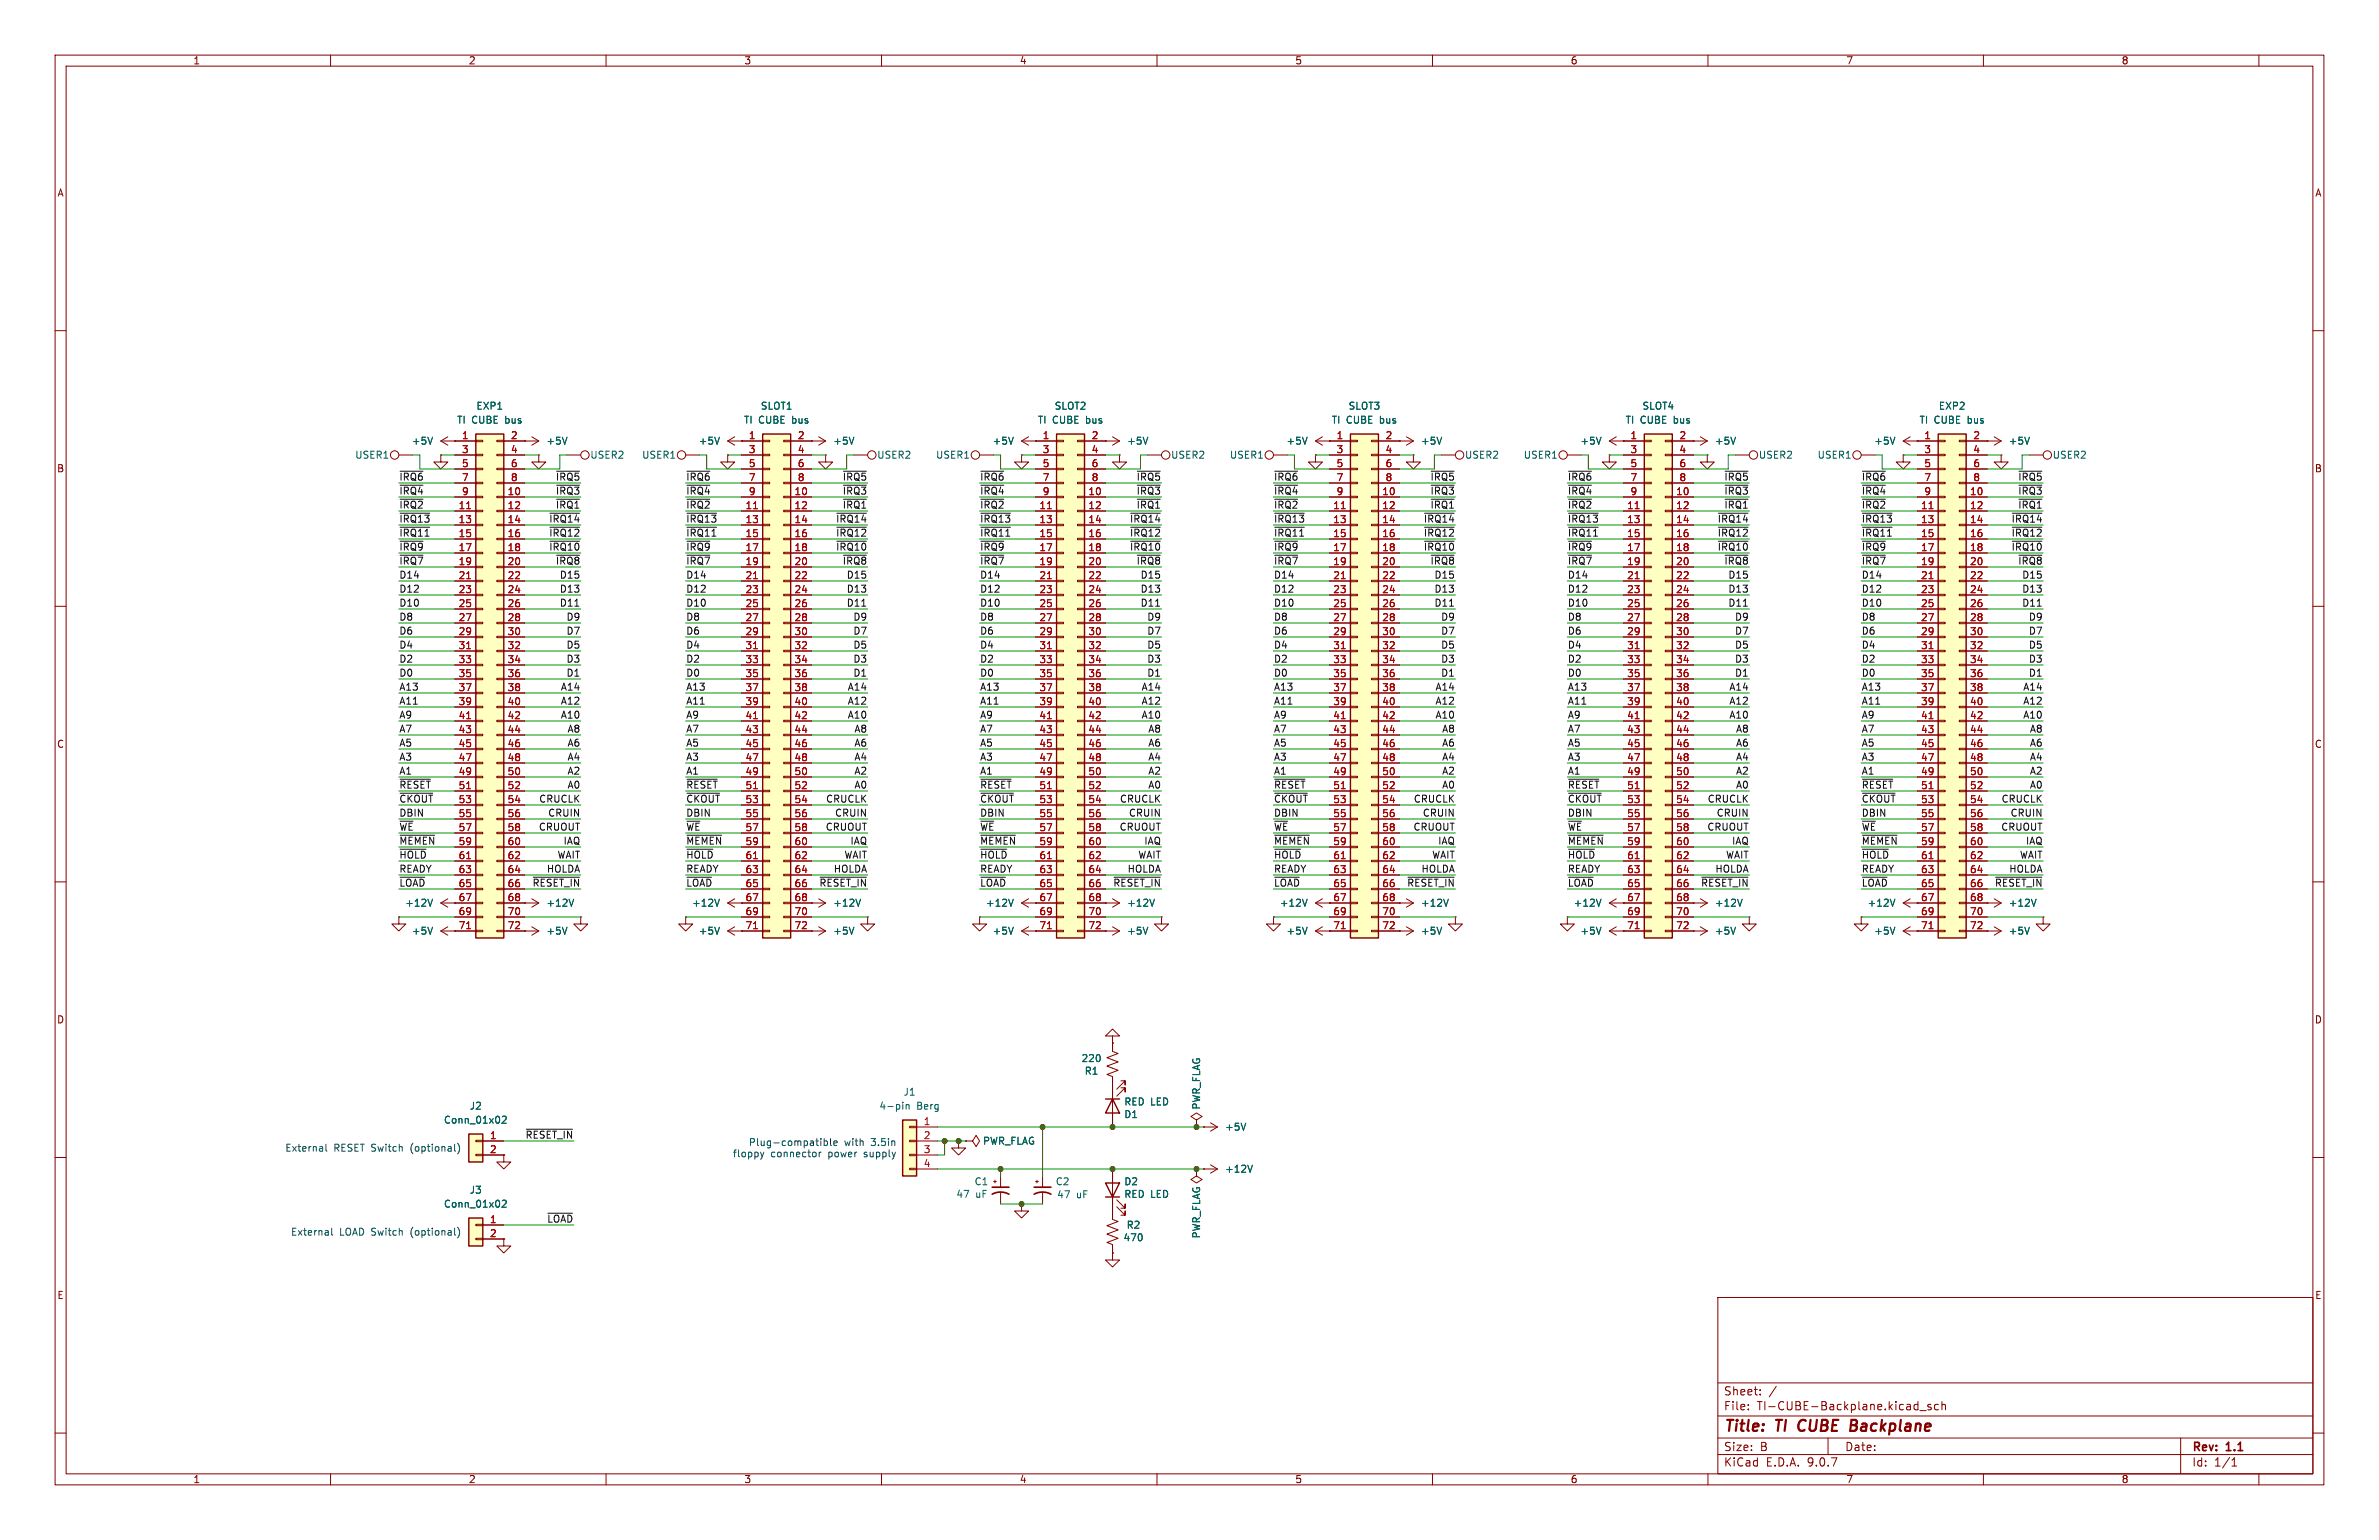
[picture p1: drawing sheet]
<svg xmlns="http://www.w3.org/2000/svg" width="432mm" height="279mm" viewBox="0 0 432 279" stroke-linecap="round" stroke-linejoin="round" font-family="sans-serif">
<defs><g id="words">
<g font-size="2.8" fill="#840000">
<text x="312.8" y="260.3">Title:</text>
<text x="322.5" y="260.3">TI</text>
<text x="327.3" y="260.3">CUBE</text>
<text x="337.5" y="260.3">Backplane</text>
</g>
<g font-size="2.1" fill="#840000">
<text x="312.8" y="256.1">File:</text>
<text x="312.8" y="253.4">Sheet:</text>
<text x="318.9" y="256.1">TI-CUBE-Backplane.kicad_sch</text>
<text x="312.8" y="263.5">Size:</text>
<text x="319.5" y="263.5">B</text>
<text x="334.8" y="263.5">Date:</text>
<text x="397.8" y="263.7">Rev:</text>
<text x="404.2" y="263.7">1.1</text>
<text x="312.8" y="266.3">KiCad</text>
<text x="320.5" y="266.3">E.D.A.</text>
<text x="328.1" y="266.3">9.0.7</text>
<text x="397.8" y="266.3">Id:</text>
<text x="401.9" y="266.3">1/1</text>
</g>
<g font-size="1.8" fill="#840000">
<text x="35" y="11.9">1</text>
<text x="85" y="11.9">2</text>
<text x="135" y="11.9">3</text>
<text x="185" y="11.9">4</text>
<text x="235" y="11.9">5</text>
<text x="285" y="11.9">6</text>
<text x="335" y="11.9">7</text>
<text x="385" y="11.9">8</text>
<text x="10.3" y="35.9">A</text>
<text x="420.1" y="35.9">A</text>
<text x="10.3" y="85.9">B</text>
<text x="420.1" y="85.9">B</text>
<text x="10.3" y="135.9">C</text>
<text x="420.1" y="135.9">C</text>
<text x="10.3" y="185.9">D</text>
<text x="420.1" y="185.9">D</text>
<text x="10.3" y="235.9">E</text>
<text x="420.1" y="235.9">E</text>
<text x="35" y="269.3">1</text>
<text x="85" y="269.3">2</text>
<text x="135" y="269.3">3</text>
<text x="185" y="269.3">4</text>
<text x="235" y="269.3">5</text>
<text x="285" y="269.3">6</text>
<text x="335" y="269.3">7</text>
<text x="385" y="269.3">8</text>
</g>
<g font-size="1.8" fill="#006464">
<text x="82.9" y="77.1">TI CUBE</text>
<text x="86.4" y="74.5">EXP1</text>
<text x="91.8" y="77.1">bus</text>
<text x="134.9" y="77.1">TI CUBE</text>
<text x="138" y="74.5">SLOT1</text>
<text x="143.9" y="77.1">bus</text>
<text x="188.3" y="77.1">TI CUBE</text>
<text x="191.3" y="74.5">SLOT2</text>
<text x="197.2" y="77.1">bus</text>
<text x="241.6" y="77.1">TI CUBE</text>
<text x="244.7" y="74.5">SLOT3</text>
<text x="250.6" y="77.1">bus</text>
<text x="295" y="77.1">TI CUBE</text>
<text x="298" y="74.5">SLOT4</text>
<text x="303.9" y="77.1">bus</text>
<text x="348.3" y="77.1">TI CUBE</text>
<text x="351.8" y="74.5">EXP2</text>
<text x="357.2" y="77.1">bus</text>
<text x="64.4" y="83.4">USER1</text>
<text x="74.7" y="80.9">+5V</text>
<text x="99.1" y="80.9">+5V</text>
<text x="107.1" y="83.4">USER2</text>
<text x="116.4" y="83.4">USER1</text>
<text x="126.7" y="80.9">+5V</text>
<text x="151.1" y="80.9">+5V</text>
<text x="159.1" y="83.4">USER2</text>
<text x="169.8" y="83.4">USER1</text>
<text x="180.1" y="80.9">+5V</text>
<text x="204.5" y="80.9">+5V</text>
<text x="212.5" y="83.4">USER2</text>
<text x="223.1" y="83.4">USER1</text>
<text x="233.4" y="80.9">+5V</text>
<text x="257.8" y="80.9">+5V</text>
<text x="265.8" y="83.4">USER2</text>
<text x="276.5" y="83.4">USER1</text>
<text x="286.7" y="80.9">+5V</text>
<text x="311.2" y="80.9">+5V</text>
<text x="319.1" y="83.4">USER2</text>
<text x="329.8" y="83.4">USER1</text>
<text x="340.1" y="80.9">+5V</text>
<text x="364.5" y="80.9">+5V</text>
<text x="372.5" y="83.4">USER2</text>
<text x="73.4" y="164.7">+12V</text>
<text x="99.1" y="164.7">+12V</text>
<text x="125.5" y="164.7">+12V</text>
<text x="151.1" y="164.7">+12V</text>
<text x="178.9" y="164.7">+12V</text>
<text x="204.5" y="164.7">+12V</text>
<text x="232.2" y="164.7">+12V</text>
<text x="257.8" y="164.7">+12V</text>
<text x="285.5" y="164.7">+12V</text>
<text x="311.2" y="164.7">+12V</text>
<text x="338.9" y="164.7">+12V</text>
<text x="364.5" y="164.7">+12V</text>
<text x="74.7" y="169.8">+5V</text>
<text x="99.1" y="169.8">+5V</text>
<text x="126.7" y="169.8">+5V</text>
<text x="151.1" y="169.8">+5V</text>
<text x="180.1" y="169.8">+5V</text>
<text x="204.5" y="169.8">+5V</text>
<text x="233.4" y="169.8">+5V</text>
<text x="257.8" y="169.8">+5V</text>
<text x="286.7" y="169.8">+5V</text>
<text x="311.2" y="169.8">+5V</text>
<text x="340.1" y="169.8">+5V</text>
<text x="364.5" y="169.8">+5V</text>
<text x="196.2" y="192.9">220</text>
<text x="196.8" y="195.2">R1</text>
<text x="85.2" y="201.5">J2</text>
<text x="159.5" y="201.5">4-pin</text>
<text x="163.9" y="199">J1</text>
<text x="166.4" y="201.5">Berg</text>
<text x="204" y="203">D1</text>
<text x="204" y="200.8">RED LED</text>
<text x="218" y="201.4" transform="rotate(-90 218 201.4)">PWR_FLAG</text>
<text x="80.5" y="204.1">Conn_01x02</text>
<text x="178.3" y="207.9">PWR_FLAG</text>
<text x="222.3" y="205.3">+5V</text>
<text x="176.8" y="215.2">C1</text>
<text x="191.5" y="215.2">C2</text>
<text x="204" y="215.2">D2</text>
<text x="222.3" y="213">+12V</text>
<text x="80.5" y="219.3">Conn_01x02</text>
<text x="85.2" y="216.8">J3</text>
<text x="173.5" y="217.5">47</text>
<text x="177.1" y="217.5">uF</text>
<text x="191.8" y="217.6">47</text>
<text x="195.4" y="217.6">uF</text>
<text x="204" y="217.5">RED LED</text>
<text x="203.8" y="225.4">470</text>
<text x="204.4" y="223.1">R2</text>
<text x="218" y="224.8" transform="rotate(-90 218 224.8)">PWR_FLAG</text>
</g>
<g font-size="1.8" fill="#a90000">
<text x="83.7" y="79.8">1</text>
<text x="83.7" y="82.3">3</text>
<text x="92.6" y="79.8">2</text>
<text x="92.6" y="82.3">4</text>
<text x="135.8" y="79.8">1</text>
<text x="135.8" y="82.3">3</text>
<text x="144.7" y="79.8">2</text>
<text x="144.7" y="82.3">4</text>
<text x="189.2" y="79.8">1</text>
<text x="189.2" y="82.3">3</text>
<text x="198" y="79.8">2</text>
<text x="198" y="82.3">4</text>
<text x="242.5" y="79.8">1</text>
<text x="242.5" y="82.3">3</text>
<text x="251.4" y="79.8">2</text>
<text x="251.4" y="82.3">4</text>
<text x="295.8" y="79.8">1</text>
<text x="295.8" y="82.3">3</text>
<text x="304.7" y="79.8">2</text>
<text x="304.7" y="82.3">4</text>
<text x="349.2" y="79.8">1</text>
<text x="349.2" y="82.3">3</text>
<text x="358.1" y="79.8">2</text>
<text x="358.1" y="82.3">4</text>
<text x="83.7" y="84.8">5</text>
<text x="83.7" y="87.4">7</text>
<text x="83.7" y="89.9">9</text>
<text x="92" y="89.9">10</text>
<text x="92.6" y="84.8">6</text>
<text x="92.6" y="87.4">8</text>
<text x="135.8" y="84.8">5</text>
<text x="135.8" y="87.4">7</text>
<text x="135.8" y="89.9">9</text>
<text x="144.1" y="89.9">10</text>
<text x="144.7" y="84.8">6</text>
<text x="144.7" y="87.4">8</text>
<text x="189.2" y="84.8">5</text>
<text x="189.2" y="87.4">7</text>
<text x="189.2" y="89.9">9</text>
<text x="197.4" y="89.9">10</text>
<text x="198" y="84.8">6</text>
<text x="198" y="87.4">8</text>
<text x="242.5" y="84.8">5</text>
<text x="242.5" y="87.4">7</text>
<text x="242.5" y="89.9">9</text>
<text x="250.8" y="89.9">10</text>
<text x="251.4" y="84.8">6</text>
<text x="251.4" y="87.4">8</text>
<text x="295.8" y="84.8">5</text>
<text x="295.8" y="87.4">7</text>
<text x="295.8" y="89.9">9</text>
<text x="304.1" y="89.9">10</text>
<text x="304.7" y="84.8">6</text>
<text x="304.7" y="87.4">8</text>
<text x="349.2" y="84.8">5</text>
<text x="349.2" y="87.4">7</text>
<text x="349.2" y="89.9">9</text>
<text x="357.5" y="89.9">10</text>
<text x="358.1" y="84.8">6</text>
<text x="358.1" y="87.4">8</text>
<text x="83.1" y="92.5">11</text>
<text x="83.1" y="95">13</text>
<text x="92" y="92.5">12</text>
<text x="92" y="95">14</text>
<text x="135.2" y="92.5">11</text>
<text x="135.2" y="95">13</text>
<text x="144.1" y="92.5">12</text>
<text x="144.1" y="95">14</text>
<text x="188.6" y="92.5">11</text>
<text x="188.6" y="95">13</text>
<text x="197.4" y="92.5">12</text>
<text x="197.4" y="95">14</text>
<text x="241.9" y="92.5">11</text>
<text x="241.9" y="95">13</text>
<text x="250.8" y="92.5">12</text>
<text x="250.8" y="95">14</text>
<text x="295.2" y="92.5">11</text>
<text x="295.2" y="95">13</text>
<text x="304.1" y="92.5">12</text>
<text x="304.1" y="95">14</text>
<text x="348.6" y="92.5">11</text>
<text x="348.6" y="95">13</text>
<text x="357.5" y="92.5">12</text>
<text x="357.5" y="95">14</text>
<text x="83.1" y="97.5">15</text>
<text x="83.1" y="100.1">17</text>
<text x="92" y="97.5">16</text>
<text x="92" y="100.1">18</text>
<text x="135.2" y="97.5">15</text>
<text x="135.2" y="100.1">17</text>
<text x="144.1" y="97.5">16</text>
<text x="144.1" y="100.1">18</text>
<text x="188.6" y="97.5">15</text>
<text x="188.6" y="100.1">17</text>
<text x="197.4" y="97.5">16</text>
<text x="197.4" y="100.1">18</text>
<text x="241.9" y="97.5">15</text>
<text x="241.9" y="100.1">17</text>
<text x="250.8" y="97.5">16</text>
<text x="250.8" y="100.1">18</text>
<text x="295.2" y="97.5">15</text>
<text x="295.2" y="100.1">17</text>
<text x="304.1" y="97.5">16</text>
<text x="304.1" y="100.1">18</text>
<text x="348.6" y="97.5">15</text>
<text x="348.6" y="100.1">17</text>
<text x="357.5" y="97.5">16</text>
<text x="357.5" y="100.1">18</text>
<text x="83.1" y="102.6">19</text>
<text x="83.1" y="105.2">21</text>
<text x="83.1" y="107.7">23</text>
<text x="92" y="102.6">20</text>
<text x="92" y="105.2">22</text>
<text x="92" y="107.7">24</text>
<text x="135.2" y="102.6">19</text>
<text x="135.2" y="105.2">21</text>
<text x="135.2" y="107.7">23</text>
<text x="144.1" y="102.6">20</text>
<text x="144.1" y="105.2">22</text>
<text x="144.1" y="107.7">24</text>
<text x="188.6" y="102.6">19</text>
<text x="188.6" y="105.2">21</text>
<text x="188.6" y="107.7">23</text>
<text x="197.4" y="102.6">20</text>
<text x="197.4" y="105.2">22</text>
<text x="197.4" y="107.7">24</text>
<text x="241.9" y="102.6">19</text>
<text x="241.9" y="105.2">21</text>
<text x="241.9" y="107.7">23</text>
<text x="250.8" y="102.6">20</text>
<text x="250.8" y="105.2">22</text>
<text x="250.8" y="107.7">24</text>
<text x="295.2" y="102.6">19</text>
<text x="295.2" y="105.2">21</text>
<text x="295.2" y="107.7">23</text>
<text x="304.1" y="102.6">20</text>
<text x="304.1" y="105.2">22</text>
<text x="304.1" y="107.7">24</text>
<text x="348.6" y="102.6">19</text>
<text x="348.6" y="105.2">21</text>
<text x="348.6" y="107.7">23</text>
<text x="357.5" y="102.6">20</text>
<text x="357.5" y="105.2">22</text>
<text x="357.5" y="107.7">24</text>
<text x="83.1" y="110.2">25</text>
<text x="83.1" y="112.8">27</text>
<text x="92" y="110.2">26</text>
<text x="92" y="112.8">28</text>
<text x="135.2" y="110.2">25</text>
<text x="135.2" y="112.8">27</text>
<text x="144.1" y="110.2">26</text>
<text x="144.1" y="112.8">28</text>
<text x="188.6" y="110.2">25</text>
<text x="188.6" y="112.8">27</text>
<text x="197.4" y="110.2">26</text>
<text x="197.4" y="112.8">28</text>
<text x="241.9" y="110.2">25</text>
<text x="241.9" y="112.8">27</text>
<text x="250.8" y="110.2">26</text>
<text x="250.8" y="112.8">28</text>
<text x="295.2" y="110.2">25</text>
<text x="295.2" y="112.8">27</text>
<text x="304.1" y="110.2">26</text>
<text x="304.1" y="112.8">28</text>
<text x="348.6" y="110.2">25</text>
<text x="348.6" y="112.8">27</text>
<text x="357.5" y="110.2">26</text>
<text x="357.5" y="112.8">28</text>
<text x="83.1" y="115.3">29</text>
<text x="83.1" y="117.9">31</text>
<text x="92" y="115.3">30</text>
<text x="92" y="117.9">32</text>
<text x="135.2" y="115.3">29</text>
<text x="135.2" y="117.9">31</text>
<text x="144.1" y="115.3">30</text>
<text x="144.1" y="117.9">32</text>
<text x="188.6" y="115.3">29</text>
<text x="188.6" y="117.9">31</text>
<text x="197.4" y="115.3">30</text>
<text x="197.4" y="117.9">32</text>
<text x="241.9" y="115.3">29</text>
<text x="241.9" y="117.9">31</text>
<text x="250.8" y="115.3">30</text>
<text x="250.8" y="117.9">32</text>
<text x="295.2" y="115.3">29</text>
<text x="295.2" y="117.9">31</text>
<text x="304.1" y="115.3">30</text>
<text x="304.1" y="117.9">32</text>
<text x="348.6" y="115.3">29</text>
<text x="348.6" y="117.9">31</text>
<text x="357.5" y="115.3">30</text>
<text x="357.5" y="117.9">32</text>
<text x="83.1" y="120.4">33</text>
<text x="83.1" y="122.9">35</text>
<text x="83.1" y="125.5">37</text>
<text x="92" y="120.4">34</text>
<text x="92" y="122.9">36</text>
<text x="92" y="125.5">38</text>
<text x="135.2" y="120.4">33</text>
<text x="135.2" y="122.9">35</text>
<text x="135.2" y="125.5">37</text>
<text x="144.1" y="120.4">34</text>
<text x="144.1" y="122.9">36</text>
<text x="144.1" y="125.5">38</text>
<text x="188.6" y="120.4">33</text>
<text x="188.6" y="122.9">35</text>
<text x="188.6" y="125.5">37</text>
<text x="197.4" y="120.4">34</text>
<text x="197.4" y="122.9">36</text>
<text x="197.4" y="125.5">38</text>
<text x="241.9" y="120.4">33</text>
<text x="241.9" y="122.9">35</text>
<text x="241.9" y="125.5">37</text>
<text x="250.8" y="120.4">34</text>
<text x="250.8" y="122.9">36</text>
<text x="250.8" y="125.5">38</text>
<text x="295.2" y="120.4">33</text>
<text x="295.2" y="122.9">35</text>
<text x="295.2" y="125.5">37</text>
<text x="304.1" y="120.4">34</text>
<text x="304.1" y="122.9">36</text>
<text x="304.1" y="125.5">38</text>
<text x="348.6" y="120.4">33</text>
<text x="348.6" y="122.9">35</text>
<text x="348.6" y="125.5">37</text>
<text x="357.5" y="120.4">34</text>
<text x="357.5" y="122.9">36</text>
<text x="357.5" y="125.5">38</text>
<text x="83.1" y="128">39</text>
<text x="83.1" y="130.6">41</text>
<text x="92" y="128">40</text>
<text x="92" y="130.6">42</text>
<text x="135.2" y="128">39</text>
<text x="135.2" y="130.6">41</text>
<text x="144.1" y="128">40</text>
<text x="144.1" y="130.6">42</text>
<text x="188.6" y="128">39</text>
<text x="188.6" y="130.6">41</text>
<text x="197.4" y="128">40</text>
<text x="197.4" y="130.6">42</text>
<text x="241.9" y="128">39</text>
<text x="241.9" y="130.6">41</text>
<text x="250.8" y="128">40</text>
<text x="250.8" y="130.6">42</text>
<text x="295.2" y="128">39</text>
<text x="295.2" y="130.6">41</text>
<text x="304.1" y="128">40</text>
<text x="304.1" y="130.6">42</text>
<text x="348.6" y="128">39</text>
<text x="348.6" y="130.6">41</text>
<text x="357.5" y="128">40</text>
<text x="357.5" y="130.6">42</text>
<text x="83.1" y="133.1">43</text>
<text x="83.1" y="135.6">45</text>
<text x="92" y="133.1">44</text>
<text x="92" y="135.6">46</text>
<text x="135.2" y="133.1">43</text>
<text x="135.2" y="135.6">45</text>
<text x="144.1" y="133.1">44</text>
<text x="144.1" y="135.6">46</text>
<text x="188.6" y="133.1">43</text>
<text x="188.6" y="135.6">45</text>
<text x="197.4" y="133.1">44</text>
<text x="197.4" y="135.6">46</text>
<text x="241.9" y="133.1">43</text>
<text x="241.9" y="135.6">45</text>
<text x="250.8" y="133.1">44</text>
<text x="250.8" y="135.6">46</text>
<text x="295.2" y="133.1">43</text>
<text x="295.2" y="135.6">45</text>
<text x="304.1" y="133.1">44</text>
<text x="304.1" y="135.6">46</text>
<text x="348.6" y="133.1">43</text>
<text x="348.6" y="135.6">45</text>
<text x="357.5" y="133.1">44</text>
<text x="357.5" y="135.6">46</text>
<text x="83.1" y="138.2">47</text>
<text x="83.1" y="140.7">49</text>
<text x="83.1" y="143.3">51</text>
<text x="92" y="138.2">48</text>
<text x="92" y="140.7">50</text>
<text x="92" y="143.3">52</text>
<text x="135.2" y="138.2">47</text>
<text x="135.2" y="140.7">49</text>
<text x="135.2" y="143.3">51</text>
<text x="144.1" y="138.2">48</text>
<text x="144.1" y="140.7">50</text>
<text x="144.1" y="143.3">52</text>
<text x="188.6" y="138.2">47</text>
<text x="188.6" y="140.7">49</text>
<text x="188.6" y="143.3">51</text>
<text x="197.4" y="138.2">48</text>
<text x="197.4" y="140.7">50</text>
<text x="197.4" y="143.3">52</text>
<text x="241.9" y="138.2">47</text>
<text x="241.9" y="140.7">49</text>
<text x="241.9" y="143.3">51</text>
<text x="250.8" y="138.2">48</text>
<text x="250.8" y="140.7">50</text>
<text x="250.8" y="143.3">52</text>
<text x="295.2" y="138.2">47</text>
<text x="295.2" y="140.7">49</text>
<text x="295.2" y="143.3">51</text>
<text x="304.1" y="138.2">48</text>
<text x="304.1" y="140.7">50</text>
<text x="304.1" y="143.3">52</text>
<text x="348.6" y="138.2">47</text>
<text x="348.6" y="140.7">49</text>
<text x="348.6" y="143.3">51</text>
<text x="357.5" y="138.2">48</text>
<text x="357.5" y="140.7">50</text>
<text x="357.5" y="143.3">52</text>
<text x="83.1" y="145.8">53</text>
<text x="83.1" y="148.3">55</text>
<text x="92" y="145.8">54</text>
<text x="92" y="148.3">56</text>
<text x="135.2" y="145.8">53</text>
<text x="135.2" y="148.3">55</text>
<text x="144.1" y="145.8">54</text>
<text x="144.1" y="148.3">56</text>
<text x="188.6" y="145.8">53</text>
<text x="188.6" y="148.3">55</text>
<text x="197.4" y="145.8">54</text>
<text x="197.4" y="148.3">56</text>
<text x="241.9" y="145.8">53</text>
<text x="241.9" y="148.3">55</text>
<text x="250.8" y="145.8">54</text>
<text x="250.8" y="148.3">56</text>
<text x="295.2" y="145.8">53</text>
<text x="295.2" y="148.3">55</text>
<text x="304.1" y="145.8">54</text>
<text x="304.1" y="148.3">56</text>
<text x="348.6" y="145.8">53</text>
<text x="348.6" y="148.3">55</text>
<text x="357.5" y="145.8">54</text>
<text x="357.5" y="148.3">56</text>
<text x="83.1" y="150.9">57</text>
<text x="83.1" y="153.4">59</text>
<text x="83.1" y="156">61</text>
<text x="92" y="150.9">58</text>
<text x="92" y="153.4">60</text>
<text x="92" y="156">62</text>
<text x="135.2" y="150.9">57</text>
<text x="135.2" y="153.4">59</text>
<text x="135.2" y="156">61</text>
<text x="144.1" y="150.9">58</text>
<text x="144.1" y="153.4">60</text>
<text x="144.1" y="156">62</text>
<text x="188.6" y="150.9">57</text>
<text x="188.6" y="153.4">59</text>
<text x="188.6" y="156">61</text>
<text x="197.4" y="150.9">58</text>
<text x="197.4" y="153.4">60</text>
<text x="197.4" y="156">62</text>
<text x="241.9" y="150.9">57</text>
<text x="241.9" y="153.4">59</text>
<text x="241.9" y="156">61</text>
<text x="250.8" y="150.9">58</text>
<text x="250.8" y="153.4">60</text>
<text x="250.8" y="156">62</text>
<text x="295.2" y="150.9">57</text>
<text x="295.2" y="153.4">59</text>
<text x="295.2" y="156">61</text>
<text x="304.1" y="150.9">58</text>
<text x="304.1" y="153.4">60</text>
<text x="304.1" y="156">62</text>
<text x="348.6" y="150.9">57</text>
<text x="348.6" y="153.4">59</text>
<text x="348.6" y="156">61</text>
<text x="357.5" y="150.9">58</text>
<text x="357.5" y="153.4">60</text>
<text x="357.5" y="156">62</text>
<text x="83.1" y="158.5">63</text>
<text x="83.1" y="161">65</text>
<text x="92" y="158.5">64</text>
<text x="92" y="161">66</text>
<text x="135.2" y="158.5">63</text>
<text x="135.2" y="161">65</text>
<text x="144.1" y="158.5">64</text>
<text x="144.1" y="161">66</text>
<text x="188.6" y="158.5">63</text>
<text x="188.6" y="161">65</text>
<text x="197.4" y="158.5">64</text>
<text x="197.4" y="161">66</text>
<text x="241.9" y="158.5">63</text>
<text x="241.9" y="161">65</text>
<text x="250.8" y="158.5">64</text>
<text x="250.8" y="161">66</text>
<text x="295.2" y="158.5">63</text>
<text x="295.2" y="161">65</text>
<text x="304.1" y="158.5">64</text>
<text x="304.1" y="161">66</text>
<text x="348.6" y="158.5">63</text>
<text x="348.6" y="161">65</text>
<text x="357.5" y="158.5">64</text>
<text x="357.5" y="161">66</text>
<text x="83.1" y="163.6">67</text>
<text x="83.1" y="166.1">69</text>
<text x="92" y="163.6">68</text>
<text x="92" y="166.1">70</text>
<text x="135.2" y="163.6">67</text>
<text x="135.2" y="166.1">69</text>
<text x="144.1" y="163.6">68</text>
<text x="144.1" y="166.1">70</text>
<text x="188.6" y="163.6">67</text>
<text x="188.6" y="166.1">69</text>
<text x="197.4" y="163.6">68</text>
<text x="197.4" y="166.1">70</text>
<text x="241.9" y="163.6">67</text>
<text x="241.9" y="166.1">69</text>
<text x="250.8" y="163.6">68</text>
<text x="250.8" y="166.1">70</text>
<text x="295.2" y="163.6">67</text>
<text x="295.2" y="166.1">69</text>
<text x="304.1" y="163.6">68</text>
<text x="304.1" y="166.1">70</text>
<text x="348.6" y="163.6">67</text>
<text x="348.6" y="166.1">69</text>
<text x="357.5" y="163.6">68</text>
<text x="357.5" y="166.1">70</text>
<text x="83.1" y="168.7">71</text>
<text x="92" y="168.7">72</text>
<text x="135.2" y="168.7">71</text>
<text x="144.1" y="168.7">72</text>
<text x="188.6" y="168.7">71</text>
<text x="197.4" y="168.7">72</text>
<text x="241.9" y="168.7">71</text>
<text x="250.8" y="168.7">72</text>
<text x="295.2" y="168.7">71</text>
<text x="304.1" y="168.7">72</text>
<text x="348.6" y="168.7">71</text>
<text x="357.5" y="168.7">72</text>
<text x="88.8" y="206.8">1</text>
<text x="88.8" y="209.3">2</text>
<text x="167.6" y="204.2">1</text>
<text x="167.6" y="206.8">2</text>
<text x="167.6" y="209.3">3</text>
<text x="167.6" y="211.8">4</text>
<text x="88.8" y="222">1</text>
<text x="88.8" y="224.5">2</text>
</g>
<g font-size="1.8" fill="#0f0f0f">
<text x="72.4" y="87.3">~{IRQ6}</text>
<text x="72.4" y="89.8">~{IRQ4}</text>
<text x="100.8" y="89.8">~{IRQ3}</text>
<text x="100.8" y="87.3">~{IRQ5}</text>
<text x="124.5" y="87.3">~{IRQ6}</text>
<text x="124.5" y="89.8">~{IRQ4}</text>
<text x="152.9" y="89.8">~{IRQ3}</text>
<text x="152.9" y="87.3">~{IRQ5}</text>
<text x="177.8" y="87.3">~{IRQ6}</text>
<text x="177.8" y="89.8">~{IRQ4}</text>
<text x="206.2" y="89.8">~{IRQ3}</text>
<text x="206.2" y="87.3">~{IRQ5}</text>
<text x="231.1" y="89.8">~{IRQ4}</text>
<text x="231.1" y="87.3">~{IRQ6}</text>
<text x="259.5" y="87.3">~{IRQ5}</text>
<text x="259.5" y="89.8">~{IRQ3}</text>
<text x="284.5" y="89.8">~{IRQ4}</text>
<text x="284.5" y="87.3">~{IRQ6}</text>
<text x="312.9" y="89.8">~{IRQ3}</text>
<text x="312.9" y="87.3">~{IRQ5}</text>
<text x="337.8" y="89.8">~{IRQ4}</text>
<text x="337.8" y="87.3">~{IRQ6}</text>
<text x="366.2" y="89.8">~{IRQ3}</text>
<text x="366.2" y="87.3">~{IRQ5}</text>
<text x="72.4" y="92.4">~{IRQ2}</text>
<text x="72.4" y="94.9">~{IRQ13}</text>
<text x="99.6" y="94.9">~{IRQ14}</text>
<text x="100.8" y="92.4">~{IRQ1}</text>
<text x="124.5" y="92.4">~{IRQ2}</text>
<text x="124.5" y="94.9">~{IRQ13}</text>
<text x="151.7" y="94.9">~{IRQ14}</text>
<text x="152.9" y="92.4">~{IRQ1}</text>
<text x="177.8" y="92.4">~{IRQ2}</text>
<text x="177.8" y="94.9">~{IRQ13}</text>
<text x="205" y="94.9">~{IRQ14}</text>
<text x="206.2" y="92.4">~{IRQ1}</text>
<text x="231.1" y="92.4">~{IRQ2}</text>
<text x="231.1" y="94.9">~{IRQ13}</text>
<text x="258.3" y="94.9">~{IRQ14}</text>
<text x="259.5" y="92.4">~{IRQ1}</text>
<text x="284.5" y="94.9">~{IRQ13}</text>
<text x="284.5" y="92.4">~{IRQ2}</text>
<text x="311.7" y="94.9">~{IRQ14}</text>
<text x="312.9" y="92.4">~{IRQ1}</text>
<text x="337.8" y="94.9">~{IRQ13}</text>
<text x="337.8" y="92.4">~{IRQ2}</text>
<text x="365" y="94.9">~{IRQ14}</text>
<text x="366.2" y="92.4">~{IRQ1}</text>
<text x="72.4" y="97.4">~{IRQ11}</text>
<text x="72.4" y="100">~{IRQ9}</text>
<text x="99.6" y="100">~{IRQ10}</text>
<text x="99.6" y="97.4">~{IRQ12}</text>
<text x="124.5" y="97.4">~{IRQ11}</text>
<text x="124.5" y="100">~{IRQ9}</text>
<text x="151.7" y="97.4">~{IRQ12}</text>
<text x="151.7" y="100">~{IRQ10}</text>
<text x="177.8" y="100">~{IRQ9}</text>
<text x="177.8" y="97.4">~{IRQ11}</text>
<text x="205" y="100">~{IRQ10}</text>
<text x="205" y="97.4">~{IRQ12}</text>
<text x="231.1" y="97.4">~{IRQ11}</text>
<text x="231.1" y="100">~{IRQ9}</text>
<text x="258.3" y="100">~{IRQ10}</text>
<text x="258.3" y="97.4">~{IRQ12}</text>
<text x="284.5" y="100">~{IRQ9}</text>
<text x="284.5" y="97.4">~{IRQ11}</text>
<text x="311.7" y="97.4">~{IRQ12}</text>
<text x="311.7" y="100">~{IRQ10}</text>
<text x="337.8" y="100">~{IRQ9}</text>
<text x="337.8" y="97.4">~{IRQ11}</text>
<text x="365" y="100">~{IRQ10}</text>
<text x="365" y="97.4">~{IRQ12}</text>
<text x="72.4" y="107.6">D12</text>
<text x="72.4" y="105.1">D14</text>
<text x="72.4" y="102.5">~{IRQ7}</text>
<text x="100.8" y="102.5">~{IRQ8}</text>
<text x="101.5" y="105.1">D15</text>
<text x="101.5" y="107.6">D13</text>
<text x="124.5" y="105.1">D14</text>
<text x="124.5" y="102.5">~{IRQ7}</text>
<text x="124.5" y="107.6">D12</text>
<text x="152.9" y="102.5">~{IRQ8}</text>
<text x="153.6" y="105.1">D15</text>
<text x="153.6" y="107.6">D13</text>
<text x="177.8" y="102.5">~{IRQ7}</text>
<text x="177.8" y="107.6">D12</text>
<text x="177.8" y="105.1">D14</text>
<text x="206.2" y="102.5">~{IRQ8}</text>
<text x="206.9" y="105.1">D15</text>
<text x="206.9" y="107.6">D13</text>
<text x="231.1" y="105.1">D14</text>
<text x="231.1" y="102.5">~{IRQ7}</text>
<text x="231.1" y="107.6">D12</text>
<text x="259.5" y="102.5">~{IRQ8}</text>
<text x="260.3" y="107.6">D13</text>
<text x="260.3" y="105.1">D15</text>
<text x="284.5" y="102.5">~{IRQ7}</text>
<text x="284.5" y="105.1">D14</text>
<text x="284.5" y="107.6">D12</text>
<text x="312.9" y="102.5">~{IRQ8}</text>
<text x="313.6" y="105.1">D15</text>
<text x="313.6" y="107.6">D13</text>
<text x="337.8" y="105.1">D14</text>
<text x="337.8" y="107.6">D12</text>
<text x="337.8" y="102.5">~{IRQ7}</text>
<text x="366.2" y="102.5">~{IRQ8}</text>
<text x="366.9" y="105.1">D15</text>
<text x="366.9" y="107.6">D13</text>
<text x="72.4" y="110.1">D10</text>
<text x="72.4" y="112.7">D8</text>
<text x="101.5" y="110.1">D11</text>
<text x="102.7" y="112.7">D9</text>
<text x="124.5" y="112.7">D8</text>
<text x="124.5" y="110.1">D10</text>
<text x="153.6" y="110.1">D11</text>
<text x="154.8" y="112.7">D9</text>
<text x="177.8" y="110.1">D10</text>
<text x="177.8" y="112.7">D8</text>
<text x="206.9" y="110.1">D11</text>
<text x="208.1" y="112.7">D9</text>
<text x="231.1" y="112.7">D8</text>
<text x="231.1" y="110.1">D10</text>
<text x="260.3" y="110.1">D11</text>
<text x="261.5" y="112.7">D9</text>
<text x="284.5" y="112.7">D8</text>
<text x="284.5" y="110.1">D10</text>
<text x="313.6" y="110.1">D11</text>
<text x="314.8" y="112.7">D9</text>
<text x="337.8" y="112.7">D8</text>
<text x="337.8" y="110.1">D10</text>
<text x="366.9" y="110.1">D11</text>
<text x="368.2" y="112.7">D9</text>
<text x="72.4" y="115.2">D6</text>
<text x="72.4" y="117.8">D4</text>
<text x="102.7" y="117.8">D5</text>
<text x="102.7" y="115.2">D7</text>
<text x="124.5" y="117.8">D4</text>
<text x="124.5" y="115.2">D6</text>
<text x="154.8" y="115.2">D7</text>
<text x="154.8" y="117.8">D5</text>
<text x="177.8" y="117.8">D4</text>
<text x="177.8" y="115.2">D6</text>
<text x="208.1" y="115.2">D7</text>
<text x="208.1" y="117.8">D5</text>
<text x="231.1" y="117.8">D4</text>
<text x="231.1" y="115.2">D6</text>
<text x="261.5" y="115.2">D7</text>
<text x="261.5" y="117.8">D5</text>
<text x="284.5" y="117.8">D4</text>
<text x="284.5" y="115.2">D6</text>
<text x="314.8" y="117.8">D5</text>
<text x="314.8" y="115.2">D7</text>
<text x="337.8" y="115.2">D6</text>
<text x="337.8" y="117.8">D4</text>
<text x="368.2" y="115.2">D7</text>
<text x="368.2" y="117.8">D5</text>
<text x="72.4" y="125.4">A13</text>
<text x="72.4" y="122.8">D0</text>
<text x="72.4" y="120.3">D2</text>
<text x="101.7" y="125.4">A14</text>
<text x="102.7" y="122.8">D1</text>
<text x="102.7" y="120.3">D3</text>
<text x="124.5" y="125.4">A13</text>
<text x="124.5" y="122.8">D0</text>
<text x="124.5" y="120.3">D2</text>
<text x="153.8" y="125.4">A14</text>
<text x="154.8" y="122.8">D1</text>
<text x="154.8" y="120.3">D3</text>
<text x="177.8" y="122.8">D0</text>
<text x="177.8" y="125.4">A13</text>
<text x="177.8" y="120.3">D2</text>
<text x="207.1" y="125.4">A14</text>
<text x="208.1" y="122.8">D1</text>
<text x="208.1" y="120.3">D3</text>
<text x="231.1" y="125.4">A13</text>
<text x="231.1" y="122.8">D0</text>
<text x="231.1" y="120.3">D2</text>
<text x="260.4" y="125.4">A14</text>
<text x="261.5" y="120.3">D3</text>
<text x="261.5" y="122.8">D1</text>
<text x="284.5" y="120.3">D2</text>
<text x="284.5" y="122.8">D0</text>
<text x="284.5" y="125.4">A13</text>
<text x="313.8" y="125.4">A14</text>
<text x="314.8" y="120.3">D3</text>
<text x="314.8" y="122.8">D1</text>
<text x="337.8" y="125.4">A13</text>
<text x="337.8" y="122.8">D0</text>
<text x="337.8" y="120.3">D2</text>
<text x="367.1" y="125.4">A14</text>
<text x="368.2" y="122.8">D1</text>
<text x="368.2" y="120.3">D3</text>
<text x="72.4" y="127.9">A11</text>
<text x="72.4" y="130.5">A9</text>
<text x="101.7" y="127.9">A12</text>
<text x="101.7" y="130.5">A10</text>
<text x="124.5" y="130.5">A9</text>
<text x="124.5" y="127.9">A11</text>
<text x="153.8" y="130.5">A10</text>
<text x="153.8" y="127.9">A12</text>
<text x="177.8" y="130.5">A9</text>
<text x="177.8" y="127.9">A11</text>
<text x="207.1" y="130.5">A10</text>
<text x="207.1" y="127.9">A12</text>
<text x="231.1" y="127.9">A11</text>
<text x="231.1" y="130.5">A9</text>
<text x="260.4" y="127.9">A12</text>
<text x="260.4" y="130.5">A10</text>
<text x="284.5" y="127.9">A11</text>
<text x="284.5" y="130.5">A9</text>
<text x="313.8" y="130.5">A10</text>
<text x="313.8" y="127.9">A12</text>
<text x="337.8" y="127.9">A11</text>
<text x="337.8" y="130.5">A9</text>
<text x="367.1" y="127.9">A12</text>
<text x="367.1" y="130.5">A10</text>
<text x="72.4" y="135.5">A5</text>
<text x="72.4" y="133">A7</text>
<text x="102.9" y="135.5">A6</text>
<text x="102.9" y="133">A8</text>
<text x="124.5" y="135.5">A5</text>
<text x="124.5" y="133">A7</text>
<text x="155" y="135.5">A6</text>
<text x="155" y="133">A8</text>
<text x="177.8" y="133">A7</text>
<text x="177.8" y="135.5">A5</text>
<text x="208.3" y="135.5">A6</text>
<text x="208.3" y="133">A8</text>
<text x="231.1" y="135.5">A5</text>
<text x="231.1" y="133">A7</text>
<text x="261.7" y="135.5">A6</text>
<text x="261.7" y="133">A8</text>
<text x="284.5" y="135.5">A5</text>
<text x="284.5" y="133">A7</text>
<text x="315" y="133">A8</text>
<text x="315" y="135.5">A6</text>
<text x="337.8" y="135.5">A5</text>
<text x="337.8" y="133">A7</text>
<text x="368.3" y="135.5">A6</text>
<text x="368.3" y="133">A8</text>
<text x="72.4" y="140.6">A1</text>
<text x="72.4" y="143.2">~{RESET}</text>
<text x="72.4" y="138.1">A3</text>
<text x="102.9" y="138.1">A4</text>
<text x="102.9" y="140.6">A2</text>
<text x="102.9" y="143.2">A0</text>
<text x="124.5" y="138.1">A3</text>
<text x="124.5" y="143.2">~{RESET}</text>
<text x="124.5" y="140.6">A1</text>
<text x="155" y="138.1">A4</text>
<text x="155" y="143.2">A0</text>
<text x="155" y="140.6">A2</text>
<text x="177.8" y="143.2">~{RESET}</text>
<text x="177.8" y="140.6">A1</text>
<text x="177.8" y="138.1">A3</text>
<text x="208.3" y="140.6">A2</text>
<text x="208.3" y="138.1">A4</text>
<text x="208.3" y="143.2">A0</text>
<text x="231.1" y="143.2">~{RESET}</text>
<text x="231.1" y="138.1">A3</text>
<text x="231.1" y="140.6">A1</text>
<text x="261.7" y="138.1">A4</text>
<text x="261.7" y="140.6">A2</text>
<text x="261.7" y="143.2">A0</text>
<text x="284.5" y="140.6">A1</text>
<text x="284.5" y="138.1">A3</text>
<text x="284.5" y="143.2">~{RESET}</text>
<text x="315" y="143.2">A0</text>
<text x="315" y="140.6">A2</text>
<text x="315" y="138.1">A4</text>
<text x="337.8" y="143.2">~{RESET}</text>
<text x="337.8" y="140.6">A1</text>
<text x="337.8" y="138.1">A3</text>
<text x="368.3" y="138.1">A4</text>
<text x="368.3" y="140.6">A2</text>
<text x="368.3" y="143.2">A0</text>
<text x="72.4" y="145.7">~{CKOUT}</text>
<text x="72.4" y="148.2">DBIN</text>
<text x="97.8" y="145.7">CRUCLK</text>
<text x="99.4" y="148.2">CRUIN</text>
<text x="124.5" y="148.2">DBIN</text>
<text x="124.5" y="145.7">~{CKOUT}</text>
<text x="149.8" y="145.7">CRUCLK</text>
<text x="151.5" y="148.2">CRUIN</text>
<text x="177.8" y="148.2">DBIN</text>
<text x="177.8" y="145.7">~{CKOUT}</text>
<text x="203.2" y="145.7">CRUCLK</text>
<text x="204.8" y="148.2">CRUIN</text>
<text x="231.1" y="145.7">~{CKOUT}</text>
<text x="231.1" y="148.2">DBIN</text>
<text x="256.5" y="145.7">CRUCLK</text>
<text x="258.2" y="148.2">CRUIN</text>
<text x="284.5" y="148.2">DBIN</text>
<text x="284.5" y="145.7">~{CKOUT}</text>
<text x="309.9" y="145.7">CRUCLK</text>
<text x="311.5" y="148.2">CRUIN</text>
<text x="337.8" y="145.7">~{CKOUT}</text>
<text x="337.8" y="148.2">DBIN</text>
<text x="363.2" y="145.7">CRUCLK</text>
<text x="364.8" y="148.2">CRUIN</text>
<text x="72.4" y="155.9">~{HOLD}</text>
<text x="72.4" y="153.3">~{MEMEN}</text>
<text x="72.4" y="150.8">~{WE}</text>
<text x="97.7" y="150.8">CRUOUT</text>
<text x="101.1" y="155.9">WAIT</text>
<text x="102.2" y="153.3">IAQ</text>
<text x="124.5" y="150.8">~{WE}</text>
<text x="124.5" y="153.3">~{MEMEN}</text>
<text x="124.5" y="155.9">~{HOLD}</text>
<text x="149.8" y="150.8">CRUOUT</text>
<text x="153.2" y="155.9">WAIT</text>
<text x="154.3" y="153.3">IAQ</text>
<text x="177.8" y="155.9">~{HOLD}</text>
<text x="177.8" y="153.3">~{MEMEN}</text>
<text x="177.8" y="150.8">~{WE}</text>
<text x="203.1" y="150.8">CRUOUT</text>
<text x="206.5" y="155.9">WAIT</text>
<text x="207.6" y="153.3">IAQ</text>
<text x="231.1" y="150.8">~{WE}</text>
<text x="231.1" y="155.9">~{HOLD}</text>
<text x="231.1" y="153.3">~{MEMEN}</text>
<text x="256.5" y="150.8">CRUOUT</text>
<text x="259.8" y="155.9">WAIT</text>
<text x="260.9" y="153.3">IAQ</text>
<text x="284.5" y="155.9">~{HOLD}</text>
<text x="284.5" y="153.3">~{MEMEN}</text>
<text x="284.5" y="150.8">~{WE}</text>
<text x="309.8" y="150.8">CRUOUT</text>
<text x="313.2" y="155.9">WAIT</text>
<text x="314.3" y="153.3">IAQ</text>
<text x="337.8" y="155.9">~{HOLD}</text>
<text x="337.8" y="153.3">~{MEMEN}</text>
<text x="337.8" y="150.8">~{WE}</text>
<text x="363.1" y="150.8">CRUOUT</text>
<text x="366.5" y="155.9">WAIT</text>
<text x="367.6" y="153.3">IAQ</text>
<text x="72.4" y="158.4">READY</text>
<text x="72.4" y="160.9">~{LOAD}</text>
<text x="96.6" y="160.9">~{RESET_IN}</text>
<text x="99.2" y="158.4">HOLDA</text>
<text x="124.5" y="158.4">READY</text>
<text x="124.5" y="160.9">~{LOAD}</text>
<text x="148.6" y="160.9">~{RESET_IN}</text>
<text x="151.2" y="158.4">HOLDA</text>
<text x="177.8" y="158.4">READY</text>
<text x="177.8" y="160.9">~{LOAD}</text>
<text x="202" y="160.9">~{RESET_IN}</text>
<text x="204.6" y="158.4">HOLDA</text>
<text x="231.1" y="160.9">~{LOAD}</text>
<text x="231.1" y="158.4">READY</text>
<text x="255.3" y="160.9">~{RESET_IN}</text>
<text x="257.9" y="158.4">HOLDA</text>
<text x="284.5" y="160.9">~{LOAD}</text>
<text x="284.5" y="158.4">READY</text>
<text x="308.6" y="160.9">~{RESET_IN}</text>
<text x="311.2" y="158.4">HOLDA</text>
<text x="337.8" y="158.4">READY</text>
<text x="337.8" y="160.9">~{LOAD}</text>
<text x="362" y="160.9">~{RESET_IN}</text>
<text x="364.6" y="158.4">HOLDA</text>
<text x="95.3" y="206.7">~{RESET_IN}</text>
<text x="99.2" y="221.9">~{LOAD}</text>
</g>
<g font-size="1.8" fill="#0000c2">
<text x="51.7" y="209.1">External</text>
<text x="60.6" y="209.1">RESET Switch</text>
<text x="74.8" y="209.1">(optional)</text>
<text x="135.8" y="208.1">Plug-compatible</text>
<text x="153.3" y="208.1">with</text>
<text x="158.2" y="208.1">3.5in</text>
<text x="132.9" y="210.2">floppy</text>
<text x="139.9" y="210.2">connector</text>
<text x="150.4" y="210.2">power</text>
<text x="157.1" y="210.2">supply</text>
<text x="52.7" y="224.4">External</text>
<text x="61.6" y="224.4">LOAD Switch</text>
<text x="74.8" y="224.4">(optional)</text>
</g>
</g></defs>
<g fill="none" stroke="#840000" stroke-width=".18">
<path d="M10 10h411.8v259.4h-411.8zM12 12h407.8v255.4h-407.8zM60 10v2M110 10v2M160 10v2M210 10v2M260 10v2M310 10v2M360 10v2M410 10v2M10 60h2M419.8 60h2"/>
<path d="M363.2 82.6v1.2h1.3l-1.3 1.3-1.3-1.3h1.3M363.2 82.6h.1M368.3 82.6h2.5M10 110h2M419.8 110h2M10 160h2M419.8 160h2M201.9 188h1.3l-1.3-1.3-1.2 1.3h1.2v1.2M201.9 189.2h.1M10 210h2M188 214.4h.5M188.2 214.1v.5"/>
<path d="M189.2 213.4v2M189.2 216.4v2M419.8 210h2M311.8 235.4h108v32h-108zM10 260h2M311.8 256.9h108M311.8 250.9h108M317.3 255.6v.2M317.3 254.9v.1M319.5 252.9v.2M319.5 252.2v.1M322.4 251.5l-1.3 1.9"/>
<path d="M348.5 255.9h1.1M350.5 254.9l-.4-.1-.2 .2 .1 .2 .5 .2v.3h-.6M351.8 254.9l-.4-.1-.3 .3v.4l.2 .2h.5M352.5 254.9l.2-.1 .3 .1 .1 .9M352.5 254.3v1.5M419.8 260h2M60 267.4v2M110 267.4v2M160 267.4v2M210 267.4v2M260 267.4v2M310 267.4v2"/>
<path d="M311.8 263.9h108M311.8 260.9h108M331.8 260.9v3M360 267.4v2M395.8 260.9v6.5M405.1 266h.9M405.1 264.9l.4-.4v1.5M410 267.4v2"/>
<circle cx="371.6" cy="82.5" r=".76"/>
</g>
<path d="M326.7 257.9a1.27 1.27 0 0 0 0 1.6M335.9 258.6h.7M336.1 257.6h.6M336.6 258.6l.3 .1M336.8 259.5l-1 .1M336.8 258.5l-.2 .1" fill="none" stroke="#840000" stroke-width=".4"/>
<path d="M187.7 216.7a3.2 3.2 0 0 1 3.1 0M187.7 215.4h3.1" fill="none" stroke="#840000" stroke-width=".3"/>
<path d="M85.1 205.7h2.5v5.1h-2.5z" fill="#ffffc2"/>
<path d="M85.1 205.7h2.5v5.1h-2.5z" fill="none" stroke="#840000" stroke-width=".25"/>
<path d="M86.4 206.9h1.2v.2h-1.2zM86.4 209.4h1.2v.3h-1.2zM87.6 207h3.8M87.6 209.6h3.8M91.4 209.6v1.2h1.3l-1.3 1.3-1.2-1.3h1.2M91.4 209.6h.1M91.4 224.8v1.3h1.3l-1.3 1.2-1.2-1.2h1.2M91.4 224.8h.1" fill="none" stroke="#840000" stroke-width=".18"/>
<path d="M91.2 202.6l.5-.1 .2 .4-.8 .9h.8" fill="none" stroke="#006464" stroke-width=".18"/>
<path d="M85.1 221h2.5v5.1h-2.5z" fill="#ffffc2"/>
<path d="M200.7 199.4h2.5M201.9 199.4l1.3 2.5h-2.5zM85.1 221h2.5v5.1h-2.5z" fill="none" stroke="#840000" stroke-width=".25"/>
<g fill="none" stroke="#840000" stroke-width=".18">
<path d="M346.7 79.2l-1.3 .8M256.5 82.6v1.2h1.3l-1.3 1.3-1.2-1.3h1.2M256.5 82.6h.1M345.4 80l1.3 .8M345.4 80h2.6M348 80h.1M201.9 189.2v1.6l1 .3-2 .8 2 .8-2 .7 2 .8-2 .7 1 .4v9.2M203.5 196.1h.7v.8v-.8l-1.5 1.5M203.5 197.4h.7v.7v-.7l-1.5 1.5M86.4 222.1h1.2v.3h-1.2zM86.4 224.7h1.2v.2h-1.2zM87.6 222.3h3.8"/>
<path d="M87.6 224.8h3.8"/>
</g>
<path d="M343.9 79.3l-.4 1.3M91.2 217.9l.5-.2 .2 .4-.8 .9h.8" fill="none" stroke="#006464" stroke-width=".18"/>
<path d="M163.8 203.2h2.6v10.2h-2.6z" fill="#ffffc2"/>
<path d="M163.8 203.2h2.6v10.2h-2.6z" fill="none" stroke="#840000" stroke-width=".25"/>
<g fill="none" stroke="#840000" stroke-width=".18">
<path d="M361.9 79.2l1.3 .8M261.6 82.6h2.6M284.5 82.6h2.5M315 82.6h2.5M360.7 80h.1M360.7 80h2.5M363.2 80l-1.3 .8M317.5 166.4v1.2h1.3l-1.3 1.3-1.3-1.3h1.3M317.5 166.4h.1M337.8 166.4v1.2h-1.3l1.3 1.3 1.3-1.3h-1.3M337.8 166.4h.1M345.4 163.8h2.6"/>
<path d="M345.4 163.8l1.3 .8M345.4 168.9l1.3 .8M345.4 168.9h2.6M346.7 163.1l-1.3 .7M346.7 168.1l-1.3 .8M348 163.8h.1M348 168.9h.1M360.7 163.8h.1M360.7 168.9h.1M360.7 163.8h2.5M360.7 168.9h2.5M361.9 163.1l1.3 .7"/>
<path d="M361.9 168.1l1.3 .8M363.2 163.8l-1.3 .8M363.2 168.9l-1.3 .8M165.1 204.3h1.3v.3h-1.3zM165.1 206.9h1.3v.2h-1.3zM165.1 209.4h1.3v.3h-1.3zM165.1 212h1.3v.2h-1.3zM166.4 204.5h3.8M166.4 207h3.8M166.4 209.6h3.8M166.4 212.1h3.8M174 207v1.3h1.3l-1.3 1.3-1.3-1.3h1.3"/>
<path d="M174 207h.1M175.3 207h1.2l.7 1 .6-1-.6-1-.7 1M175.3 207h.1M180.3 214.4h.5M180.6 214.1v.5M181.6 213.4v2M181.6 216.4v2M185.4 218.4v1.3h1.3l-1.3 1.3-1.3-1.3h1.3M185.4 218.4h.1"/>
<circle cx="264.9" cy="82.5" r=".76"/>
<circle cx="283.7" cy="82.5" r=".76"/>
<circle cx="318.3" cy="82.5" r=".76"/>
</g>
<path d="M368.4 79.3l-.5 1.3M343.9 163.1l-.4 1.3M343.9 168.2l-.4 1.3M368.4 168.2l-.5 1.3M369.6 163.1l-.5 1.3M164.5 200.4v.8M164.5 200.5l.1-.1 .3 .1 .1 .7" fill="none" stroke="#006464" stroke-width=".18"/>
<path d="M180.1 216.7a3.2 3.2 0 0 1 3 0M180.1 215.4h3" fill="none" stroke="#840000" stroke-width=".3"/>
<path d="M351.8 78.7h5.1v91.5h-5.1z" fill="#ffffc2"/>
<path d="M351.8 78.7h5.1v91.5h-5.1zM200.7 214.6h2.5l-1.3 2.6zM200.7 217.2h2.5" fill="none" stroke="#840000" stroke-width=".25"/>
<g fill="none" stroke="#840000" stroke-width=".18">
<path d="M240 79.2l-1.2 .8M255.3 79.2l1.2 .8M293.4 79.2l-1.3 .8M308.6 79.2l1.3 .8M351.8 79.9h1.3v.2h-1.3zM355.6 79.9h1.3v.2h-1.3zM203.2 82.6v1.2h1.3l-1.3 1.3-1.3-1.3h1.3M203.2 82.6h.1M208.3 82.6h2.5M231.1 82.6h2.6M238.8 82.6v1.2h1.2l-1.2 1.3-1.3-1.3h1.3M238.8 82.6h.1"/>
<path d="M238.8 80h2.5M238.8 80l1.2 .8M241.3 80h.1M254 80h.1M254 80h2.5M256.5 80l-1.2 .8M292.1 82.6v1.2h1.3l-1.3 1.3-1.3-1.3h1.3M292.1 82.6h.1M292.1 80h2.5M292.1 80l1.3 .8M294.6 80h.1M307.3 80h.1"/>
<path d="M307.3 80h2.6M309.9 82.6v1.2h1.2l-1.2 1.3-1.3-1.3h1.3M309.9 82.6h.1M309.9 80l-1.3 .8M337.8 82.6h2.6M345.4 82.6v1.2h1.3l-1.3 1.3-1.2-1.3h1.2M345.4 82.6h.1M348 80h3.8M348 82.6h3.8M348 85.1h3.8M348 87.6h3.8M348 90.2h3.8"/>
<path d="M348 92.7h3.8M348 95.3h3.8M348 97.8h3.8M351.8 82.4h1.3v.3h-1.3zM351.8 85h1.3v.2h-1.3zM351.8 87.5h1.3v.3h-1.3zM351.8 90h1.3v.3h-1.3zM351.8 92.6h1.3v.2h-1.3zM351.8 95.1h1.3v.3h-1.3zM351.8 97.7h1.3v.2h-1.3zM355.6 82.4h1.3v.3h-1.3zM355.6 85h1.3v.2h-1.3z"/>
<path d="M355.6 87.5h1.3v.3h-1.3zM355.6 90h1.3v.3h-1.3zM355.6 92.6h1.3v.2h-1.3zM355.6 95.1h1.3v.3h-1.3zM355.6 97.7h1.3v.2h-1.3zM356.9 80h3.8M356.9 82.6h3.8M356.9 85.1h3.8M356.9 87.6h3.8M356.9 90.2h3.8M356.9 92.7h3.8M356.9 95.3h3.8"/>
<path d="M356.9 97.8h3.8M348 100.3h3.8M348 102.9h3.8M348 105.4h3.8M348 108h3.8M348 110.5h3.8M348 113h3.8M348 115.6h3.8M348 118.1h3.8M351.8 100.2h1.3v.3h-1.3zM351.8 102.7h1.3v.3h-1.3zM351.8 105.3h1.3v.2h-1.3z"/>
<path d="M351.8 107.8h1.3v.3h-1.3zM351.8 110.4h1.3v.2h-1.3zM351.8 112.9h1.3v.3h-1.3zM351.8 115.4h1.3v.3h-1.3zM351.8 118h1.3v.2h-1.3zM355.6 100.2h1.3v.3h-1.3zM355.6 102.7h1.3v.3h-1.3zM355.6 105.3h1.3v.2h-1.3zM355.6 107.8h1.3v.3h-1.3zM355.6 110.4h1.3v.2h-1.3zM355.6 112.9h1.3v.3h-1.3zM355.6 115.4h1.3v.3h-1.3z"/>
<path d="M355.6 118h1.3v.2h-1.3zM356.9 100.3h3.8M356.9 102.9h3.8M356.9 105.4h3.8M356.9 108h3.8M356.9 110.5h3.8M356.9 113h3.8M356.9 115.6h3.8M356.9 118.1h3.8M348 120.7h3.8M348 123.2h3.8M348 125.7h3.8"/>
<path d="M348 128.3h3.8M348 130.8h3.8M348 133.4h3.8M348 135.9h3.8M348 138.4h3.8M351.8 120.5h1.3v.3h-1.3zM351.8 123.1h1.3v.2h-1.3zM351.8 125.6h1.3v.3h-1.3zM351.8 128.1h1.3v.3h-1.3zM351.8 130.7h1.3v.2h-1.3zM351.8 133.2h1.3v.3h-1.3zM351.8 135.8h1.3v.2h-1.3z"/>
<path d="M351.8 138.3h1.3v.3h-1.3zM355.6 120.5h1.3v.3h-1.3zM355.6 123.1h1.3v.2h-1.3zM355.6 125.6h1.3v.3h-1.3zM355.6 128.1h1.3v.3h-1.3zM355.6 130.7h1.3v.2h-1.3zM355.6 133.2h1.3v.3h-1.3zM355.6 135.8h1.3v.2h-1.3zM355.6 138.3h1.3v.3h-1.3zM356.9 120.7h3.8M356.9 123.2h3.8M356.9 125.7h3.8"/>
<path d="M356.9 128.3h3.8M356.9 130.8h3.8M356.9 133.4h3.8M356.9 135.9h3.8M356.9 138.4h3.8M348 141h3.8M348 143.5h3.8M348 146.1h3.8M348 148.6h3.8M348 151.1h3.8M348 153.7h3.8M348 156.2h3.8"/>
<path d="M348 158.8h3.8M351.8 140.8h1.3v.3h-1.3zM351.8 143.4h1.3v.2h-1.3zM351.8 145.9h1.3v.3h-1.3zM351.8 148.5h1.3v.2h-1.3zM351.8 151h1.3v.3h-1.3zM351.8 153.5h1.3v.3h-1.3zM351.8 156.1h1.3v.2h-1.3zM351.8 158.6h1.3v.3h-1.3zM355.6 140.8h1.3v.3h-1.3zM355.6 143.4h1.3v.2h-1.3zM355.6 145.9h1.3v.3h-1.3z"/>
<path d="M355.6 148.5h1.3v.2h-1.3zM355.6 151h1.3v.3h-1.3zM355.6 153.5h1.3v.3h-1.3zM355.6 156.1h1.3v.2h-1.3zM355.6 158.6h1.3v.3h-1.3zM356.9 141h3.8M356.9 143.5h3.8M356.9 146.1h3.8M356.9 148.6h3.8M356.9 151.1h3.8M356.9 153.7h3.8M356.9 156.2h3.8"/>
<path d="M356.9 158.8h3.8M210.8 166.4v1.2h1.3l-1.3 1.3-1.3-1.3h1.3M210.8 166.4h.1M231.1 166.4v1.2h-1.2l1.2 1.3 1.3-1.3h-1.3M231.1 166.4h.1M238.8 163.8h2.5M238.8 168.9h2.5M238.8 168.9l1.2 .8M238.8 163.8l1.2 .8M240 168.1l-1.2 .8M240 163.1l-1.2 .7M241.3 168.9h.1"/>
<path d="M241.3 163.8h.1M254 163.8h.1M254 163.8h2.5M255.3 163.1l1.2 .7M256.5 163.8l-1.2 .8M264.2 166.4v1.2h1.2l-1.2 1.3-1.3-1.3h1.3M264.2 166.4h.1M284.5 166.4v1.2h-1.3l1.3 1.3 1.2-1.3h-1.2M284.5 166.4h.1M292.1 163.8h2.5M292.1 168.9h2.5M292.1 168.9l1.3 .8"/>
<path d="M292.1 163.8l1.3 .8M293.4 168.1l-1.3 .8M293.4 163.1l-1.3 .7M294.6 168.9h.1M294.6 163.8h.1M307.3 163.8h.1M307.3 168.9h.1M307.3 163.8h2.6M307.3 168.9h2.6M308.6 163.1l1.3 .7M308.6 168.1l1.3 .8M309.9 163.8l-1.3 .8"/>
<path d="M309.9 168.9l-1.3 .8M348 161.3h3.8M348 163.8h3.8M348 166.4h3.8M348 168.9h3.8M351.8 161.2h1.3v.2h-1.3zM351.8 163.7h1.3v.3h-1.3zM351.8 166.2h1.3v.3h-1.3zM351.8 168.8h1.3v.2h-1.3zM355.6 161.2h1.3v.2h-1.3zM355.6 163.7h1.3v.3h-1.3zM355.6 166.2h1.3v.3h-1.3z"/>
<path d="M355.6 168.8h1.3v.2h-1.3zM356.9 161.3h3.8M356.9 163.8h3.8M356.9 166.4h3.8M356.9 168.9h3.8M370.8 166.4v1.2h1.3l-1.3 1.3-1.2-1.3h1.2M370.8 166.4h.1M201.9 212.1v9.1l1 .4-2 .8 2 .7-2 .8 2 .8-2 .7 1 .4v1.5M202.7 218.9l1.5 1.6v-.8v.8h-.7M202.7 217.7l1.5 1.5v-.8v.8h-.7M217.2 212.1v1.3l1 .6-1 .6-1-.6 1-.6M217.2 212.1h.1"/>
<path d="M217.2 203.2l-1-.6 1-.7 1 .7-1 .6v1.3M217.2 204.5h.1M218.4 212.1h.1M218.4 204.5h.1M218.4 212.1h2.6M218.4 204.5h2.6M219.7 211.3l1.3 .8M219.7 203.7l1.3 .8M221 212.1l-1.3 .8M221 204.5l-1.3 .7M201.9 227.3v1.3h1.3l-1.3 1.3-1.2-1.3h1.2M201.9 227.3h.1"/>
<circle cx="211.6" cy="82.5" r=".76"/>
<circle cx="230.4" cy="82.5" r=".76"/>
<circle cx="337.1" cy="82.5" r=".76"/>
</g>
<path d="M350.1 92.3h.8M350.1 105h.8M350.1 117.7h.8M350.1 130.4h.8M350.1 143.1h.8M350.1 155.8h.8M350.1 168.5h.8" fill="none" stroke="#a90000" stroke-width=".18"/>
<g fill="none" stroke="#006464" stroke-width=".18">
<path d="M237.3 79.3l-.5 1.3M261.7 79.3l-.5 1.3M290.6 79.3l-.4 1.3M315 79.3l-.4 1.3M237.3 168.2l-.5 1.3M237.3 163.1l-.5 1.3M262.9 163.1l-.4 1.3M290.6 168.2l-.4 1.3M290.6 163.1l-.4 1.3M315 168.2l-.4 1.3M316.2 163.1l-.4 1.3M226.1 203.8l-.4 1.2"/>
<path d="M227.3 211.4l-.4 1.3"/>
</g>
<path d="M298.4 78.7h5.1v91.5h-5.1z" fill="#ffffc2"/>
<path d="M298.4 78.7h5.1v91.5h-5.1z" fill="none" stroke="#840000" stroke-width=".25"/>
<g fill="none" stroke="#840000" stroke-width=".18">
<path d="M298.4 79.9h1.3v.2h-1.3zM302.3 79.9h1.2v.2h-1.2zM294.6 80h3.8M294.6 82.6h3.8M294.6 85.1h3.8M294.6 87.6h3.8M294.6 90.2h3.8M294.6 92.7h3.8M294.6 95.3h3.8M294.6 97.8h3.8M298.4 82.4h1.3v.3h-1.3zM298.4 85h1.3v.2h-1.3z"/>
<path d="M298.4 87.5h1.3v.3h-1.3zM298.4 90h1.3v.3h-1.3zM298.4 92.6h1.3v.2h-1.3zM298.4 95.1h1.3v.3h-1.3zM298.4 97.7h1.3v.2h-1.3zM302.3 82.4h1.2v.3h-1.2zM302.3 85h1.2v.2h-1.2zM302.3 87.5h1.2v.3h-1.2zM302.3 90h1.2v.3h-1.2zM302.3 92.6h1.2v.2h-1.2zM302.3 95.1h1.2v.3h-1.2zM302.3 97.7h1.2v.2h-1.2z"/>
<path d="M303.5 80h3.8M303.5 82.6h3.8M303.5 85.1h3.8M303.5 87.6h3.8M303.5 90.2h3.8M303.5 92.7h3.8M303.5 95.3h3.8M303.5 97.8h3.8M294.6 100.3h3.8M294.6 102.9h3.8M294.6 105.4h3.8M294.6 108h3.8"/>
<path d="M294.6 110.5h3.8M294.6 113h3.8M294.6 115.6h3.8M294.6 118.1h3.8M298.4 100.2h1.3v.3h-1.3zM298.4 102.7h1.3v.3h-1.3zM298.4 105.3h1.3v.2h-1.3zM298.4 107.8h1.3v.3h-1.3zM298.4 110.4h1.3v.2h-1.3zM298.4 112.9h1.3v.3h-1.3zM298.4 115.4h1.3v.3h-1.3zM298.4 118h1.3v.2h-1.3z"/>
<path d="M302.3 100.2h1.2v.3h-1.2zM302.3 102.7h1.2v.3h-1.2zM302.3 105.3h1.2v.2h-1.2zM302.3 107.8h1.2v.3h-1.2zM302.3 110.4h1.2v.2h-1.2zM302.3 112.9h1.2v.3h-1.2zM302.3 115.4h1.2v.3h-1.2zM302.3 118h1.2v.2h-1.2zM303.5 100.3h3.8M303.5 102.9h3.8M303.5 105.4h3.8M303.5 108h3.8"/>
<path d="M303.5 110.5h3.8M303.5 113h3.8M303.5 115.6h3.8M303.5 118.1h3.8M294.6 120.7h3.8M294.6 123.2h3.8M294.6 125.7h3.8M294.6 128.3h3.8M294.6 130.8h3.8M294.6 133.4h3.8M294.6 135.9h3.8M294.6 138.4h3.8"/>
<path d="M298.4 120.5h1.3v.3h-1.3zM298.4 123.1h1.3v.2h-1.3zM298.4 125.6h1.3v.3h-1.3zM298.4 128.1h1.3v.3h-1.3zM298.4 130.7h1.3v.2h-1.3zM298.4 133.2h1.3v.3h-1.3zM298.4 135.8h1.3v.2h-1.3zM298.4 138.3h1.3v.3h-1.3zM302.3 120.5h1.2v.3h-1.2zM302.3 123.1h1.2v.2h-1.2zM302.3 125.6h1.2v.3h-1.2zM302.3 128.1h1.2v.3h-1.2z"/>
<path d="M302.3 130.7h1.2v.2h-1.2zM302.3 133.2h1.2v.3h-1.2zM302.3 135.8h1.2v.2h-1.2zM302.3 138.3h1.2v.3h-1.2zM303.5 120.7h3.8M303.5 123.2h3.8M303.5 125.7h3.8M303.5 128.3h3.8M303.5 130.8h3.8M303.5 133.4h3.8M303.5 135.9h3.8M303.5 138.4h3.8"/>
<path d="M294.6 141h3.8M294.6 143.5h3.8M294.6 146.1h3.8M294.6 148.6h3.8M294.6 151.1h3.8M294.6 153.7h3.8M294.6 156.2h3.8M294.6 158.8h3.8M298.4 140.8h1.3v.3h-1.3zM298.4 143.4h1.3v.2h-1.3zM298.4 145.9h1.3v.3h-1.3zM298.4 148.5h1.3v.2h-1.3z"/>
<path d="M298.4 151h1.3v.3h-1.3zM298.4 153.5h1.3v.3h-1.3zM298.4 156.1h1.3v.2h-1.3zM298.4 158.6h1.3v.3h-1.3zM302.3 140.8h1.2v.3h-1.2zM302.3 143.4h1.2v.2h-1.2zM302.3 145.9h1.2v.3h-1.2zM302.3 148.5h1.2v.2h-1.2zM302.3 151h1.2v.3h-1.2zM302.3 153.5h1.2v.3h-1.2zM302.3 156.1h1.2v.2h-1.2zM302.3 158.6h1.2v.3h-1.2z"/>
<path d="M303.5 141h3.8M303.5 143.5h3.8M303.5 146.1h3.8M303.5 148.6h3.8M303.5 151.1h3.8M303.5 153.7h3.8M303.5 156.2h3.8M303.5 158.8h3.8M294.6 161.3h3.8M294.6 163.8h3.8M294.6 166.4h3.8M294.6 168.9h3.8"/>
<path d="M298.4 161.2h1.3v.2h-1.3zM298.4 163.7h1.3v.3h-1.3zM298.4 166.2h1.3v.3h-1.3zM298.4 168.8h1.3v.2h-1.3zM302.3 161.2h1.2v.2h-1.2zM302.3 163.7h1.2v.3h-1.2zM302.3 166.2h1.2v.3h-1.2zM302.3 168.8h1.2v.2h-1.2zM303.5 161.3h3.8M303.5 163.8h3.8M303.5 166.4h3.8M303.5 168.9h3.8"/>
</g>
<path d="M296.8 92.3h.7M296.8 105h.7M296.8 117.7h.7M296.8 130.4h.7M296.8 143.1h.7M296.8 155.8h.7M296.8 168.5h.7" fill="none" stroke="#a90000" stroke-width=".18"/>
<path d="M245.1 78.7h5.1v91.5h-5.1z" fill="#ffffc2"/>
<path d="M245.1 78.7h5.1v91.5h-5.1z" fill="none" stroke="#840000" stroke-width=".25"/>
<g fill="none" stroke="#840000" stroke-width=".18">
<path d="M81.3 79.2l-1.3 .8M186.7 79.2l-1.3 .8M201.9 79.2l1.3 .8M245.1 79.9h1.3v.2h-1.3zM248.9 79.9h1.3v.2h-1.3zM72.4 82.6h2.5M80 82.6v1.2h1.3l-1.3 1.3-1.3-1.3h1.3M80 82.6h.1M80 80h2.5M80 80l1.3 .8M82.5 80h.1M102.9 82.6h2.5"/>
<path d="M132.1 82.6v1.2h1.2l-1.2 1.3-1.3-1.3h1.3M132.1 82.6h.1M149.9 82.6v1.2h1.2l-1.2 1.3-1.3-1.3h1.3M149.9 82.6h.1M154.9 82.6h2.6M177.8 82.6h2.5M185.4 82.6v1.2h1.3l-1.3 1.3-1.3-1.3h1.3M185.4 82.6h.1M185.4 80h2.6M185.4 80l1.3 .8M188 80h.1M200.7 80h.1"/>
<path d="M200.7 80h2.5M203.2 80l-1.3 .8M241.3 80h3.8M241.3 82.6h3.8M241.3 85.1h3.8M241.3 87.6h3.8M241.3 90.2h3.8M241.3 92.7h3.8M241.3 95.3h3.8M241.3 97.8h3.8M245.1 82.4h1.3v.3h-1.3zM245.1 85h1.3v.2h-1.3z"/>
<path d="M245.1 87.5h1.3v.3h-1.3zM245.1 90h1.3v.3h-1.3zM245.1 92.6h1.3v.2h-1.3zM245.1 95.1h1.3v.3h-1.3zM245.1 97.7h1.3v.2h-1.3zM248.9 82.4h1.3v.3h-1.3zM248.9 85h1.3v.2h-1.3zM248.9 87.5h1.3v.3h-1.3zM248.9 90h1.3v.3h-1.3zM248.9 92.6h1.3v.2h-1.3zM248.9 95.1h1.3v.3h-1.3zM248.9 97.7h1.3v.2h-1.3z"/>
<path d="M250.2 80h3.8M250.2 82.6h3.8M250.2 85.1h3.8M250.2 87.6h3.8M250.2 90.2h3.8M250.2 92.7h3.8M250.2 95.3h3.8M250.2 97.8h3.8M241.3 100.3h3.8M241.3 102.9h3.8M241.3 105.4h3.8M241.3 108h3.8"/>
<path d="M241.3 110.5h3.8M241.3 113h3.8M241.3 115.6h3.8M241.3 118.1h3.8M245.1 100.2h1.3v.3h-1.3zM245.1 102.7h1.3v.3h-1.3zM245.1 105.3h1.3v.2h-1.3zM245.1 107.8h1.3v.3h-1.3zM245.1 110.4h1.3v.2h-1.3zM245.1 112.9h1.3v.3h-1.3zM245.1 115.4h1.3v.3h-1.3zM245.1 118h1.3v.2h-1.3z"/>
<path d="M248.9 100.2h1.3v.3h-1.3zM248.9 102.7h1.3v.3h-1.3zM248.9 105.3h1.3v.2h-1.3zM248.9 107.8h1.3v.3h-1.3zM248.9 110.4h1.3v.2h-1.3zM248.9 112.9h1.3v.3h-1.3zM248.9 115.4h1.3v.3h-1.3zM248.9 118h1.3v.2h-1.3zM250.2 100.3h3.8M250.2 102.9h3.8M250.2 105.4h3.8M250.2 108h3.8"/>
<path d="M250.2 110.5h3.8M250.2 113h3.8M250.2 115.6h3.8M250.2 118.1h3.8M241.3 120.7h3.8M241.3 123.2h3.8M241.3 125.7h3.8M241.3 128.3h3.8M241.3 130.8h3.8M241.3 133.4h3.8M241.3 135.9h3.8M241.3 138.4h3.8"/>
<path d="M245.1 120.5h1.3v.3h-1.3zM245.1 123.1h1.3v.2h-1.3zM245.1 125.6h1.3v.3h-1.3zM245.1 128.1h1.3v.3h-1.3zM245.1 130.7h1.3v.2h-1.3zM245.1 133.2h1.3v.3h-1.3zM245.1 135.8h1.3v.2h-1.3zM245.1 138.3h1.3v.3h-1.3zM248.9 120.5h1.3v.3h-1.3zM248.9 123.1h1.3v.2h-1.3zM248.9 125.6h1.3v.3h-1.3zM248.9 128.1h1.3v.3h-1.3z"/>
<path d="M248.9 130.7h1.3v.2h-1.3zM248.9 133.2h1.3v.3h-1.3zM248.9 135.8h1.3v.2h-1.3zM248.9 138.3h1.3v.3h-1.3zM250.2 120.7h3.8M250.2 123.2h3.8M250.2 125.7h3.8M250.2 128.3h3.8M250.2 130.8h3.8M250.2 133.4h3.8M250.2 135.9h3.8M250.2 138.4h3.8"/>
<path d="M241.3 141h3.8M241.3 143.5h3.8M241.3 146.1h3.8M241.3 148.6h3.8M241.3 151.1h3.8M241.3 153.7h3.8M241.3 156.2h3.8M241.3 158.8h3.8M245.1 140.8h1.3v.3h-1.3zM245.1 143.4h1.3v.2h-1.3zM245.1 145.9h1.3v.3h-1.3zM245.1 148.5h1.3v.2h-1.3z"/>
<path d="M245.1 151h1.3v.3h-1.3zM245.1 153.5h1.3v.3h-1.3zM245.1 156.1h1.3v.2h-1.3zM245.1 158.6h1.3v.3h-1.3zM248.9 140.8h1.3v.3h-1.3zM248.9 143.4h1.3v.2h-1.3zM248.9 145.9h1.3v.3h-1.3zM248.9 148.5h1.3v.2h-1.3zM248.9 151h1.3v.3h-1.3zM248.9 153.5h1.3v.3h-1.3zM248.9 156.1h1.3v.2h-1.3zM248.9 158.6h1.3v.3h-1.3z"/>
<path d="M250.2 141h3.8M250.2 143.5h3.8M250.2 146.1h3.8M250.2 148.6h3.8M250.2 151.1h3.8M250.2 153.7h3.8M250.2 156.2h3.8M250.2 158.8h3.8M200.7 163.8h.1M200.7 163.8h2.5M201.9 163.1l1.3 .7M203.2 163.8l-1.3 .8"/>
<path d="M241.3 161.3h3.8M241.3 163.8h3.8M241.3 166.4h3.8M241.3 168.9h3.8M245.1 161.2h1.3v.2h-1.3zM245.1 163.7h1.3v.3h-1.3zM245.1 166.2h1.3v.3h-1.3zM245.1 168.8h1.3v.2h-1.3zM248.9 161.2h1.3v.2h-1.3zM248.9 163.7h1.3v.3h-1.3zM248.9 166.2h1.3v.3h-1.3zM248.9 168.8h1.3v.2h-1.3z"/>
<path d="M250.2 161.3h3.8M250.2 163.8h3.8M250.2 166.4h3.8M250.2 168.9h6.3M254 168.9h.1M255.3 168.1l1.2 .8M256.5 168.9l-1.2 .8"/>
<circle cx="71.6" cy="82.5" r=".76"/>
<circle cx="106.2" cy="82.5" r=".76"/>
<circle cx="158.2" cy="82.5" r=".76"/>
<circle cx="177" cy="82.5" r=".76"/>
</g>
<path d="M243.4 92.3h.8M243.4 105h.8M243.4 117.7h.8M243.4 130.4h.8M243.4 143.1h.8M243.4 155.8h.8M243.4 168.5h.8" fill="none" stroke="#a90000" stroke-width=".18"/>
<path d="M78.5 79.3l-.4 1.3M183.9 79.3l-.4 1.3M208.3 79.3l-.4 1.3M209.5 163.1l-.4 1.3M261.7 168.2l-.5 1.3" fill="none" stroke="#006464" stroke-width=".18"/>
<path d="M191.8 78.7h5v91.5h-5z" fill="#ffffc2"/>
<path d="M191.8 78.7h5v91.5h-5z" fill="none" stroke="#840000" stroke-width=".25"/>
<g fill="none" stroke="#840000" stroke-width=".18">
<path d="M133.3 79.2l-1.2 .8M148.6 79.2l1.3 .8M191.8 79.9h1.2v.2h-1.2zM195.6 79.9h1.2v.2h-1.2zM132.1 80h2.5M132.1 80l1.2 .8M134.6 80h.1M147.3 80h.1M147.3 80h2.6M149.9 80l-1.3 .8M188 80h3.8M188 82.6h3.8"/>
<path d="M188 85.1h3.8M188 87.6h3.8M188 90.2h3.8M188 92.7h3.8M188 95.3h3.8M188 97.8h3.8M191.8 82.4h1.2v.3h-1.2zM191.8 85h1.2v.2h-1.2zM191.8 87.5h1.2v.3h-1.2zM191.8 90h1.2v.3h-1.2zM191.8 92.6h1.2v.2h-1.2zM191.8 95.1h1.2v.3h-1.2z"/>
<path d="M191.8 97.7h1.2v.2h-1.2zM195.6 82.4h1.2v.3h-1.2zM195.6 85h1.2v.2h-1.2zM195.6 87.5h1.2v.3h-1.2zM195.6 90h1.2v.3h-1.2zM195.6 92.6h1.2v.2h-1.2zM195.6 95.1h1.2v.3h-1.2zM195.6 97.7h1.2v.2h-1.2zM196.8 80h3.9M196.8 82.6h3.9M196.8 85.1h3.9M196.8 87.6h3.9"/>
<path d="M196.8 90.2h3.9M196.8 92.7h3.9M196.8 95.3h3.9M196.8 97.8h3.9M188 100.3h3.8M188 102.9h3.8M188 105.4h3.8M188 108h3.8M188 110.5h3.8M188 113h3.8M188 115.6h3.8M188 118.1h3.8"/>
<path d="M191.8 100.2h1.2v.3h-1.2zM191.8 102.7h1.2v.3h-1.2zM191.8 105.3h1.2v.2h-1.2zM191.8 107.8h1.2v.3h-1.2zM191.8 110.4h1.2v.2h-1.2zM191.8 112.9h1.2v.3h-1.2zM191.8 115.4h1.2v.3h-1.2zM191.8 118h1.2v.2h-1.2zM195.6 100.2h1.2v.3h-1.2zM195.6 102.7h1.2v.3h-1.2zM195.6 105.3h1.2v.2h-1.2zM195.6 107.8h1.2v.3h-1.2z"/>
<path d="M195.6 110.4h1.2v.2h-1.2zM195.6 112.9h1.2v.3h-1.2zM195.6 115.4h1.2v.3h-1.2zM195.6 118h1.2v.2h-1.2zM196.8 100.3h3.9M196.8 102.9h3.9M196.8 105.4h3.9M196.8 108h3.9M196.8 110.5h3.9M196.8 113h3.9M196.8 115.6h3.9M196.8 118.1h3.9"/>
<path d="M188 120.7h3.8M188 123.2h3.8M188 125.7h3.8M188 128.3h3.8M188 130.8h3.8M188 133.4h3.8M188 135.9h3.8M188 138.4h3.8M191.8 120.5h1.2v.3h-1.2zM191.8 123.1h1.2v.2h-1.2zM191.8 125.6h1.2v.3h-1.2zM191.8 128.1h1.2v.3h-1.2z"/>
<path d="M191.8 130.7h1.2v.2h-1.2zM191.8 133.2h1.2v.3h-1.2zM191.8 135.8h1.2v.2h-1.2zM191.8 138.3h1.2v.3h-1.2zM195.6 120.5h1.2v.3h-1.2zM195.6 123.1h1.2v.2h-1.2zM195.6 125.6h1.2v.3h-1.2zM195.6 128.1h1.2v.3h-1.2zM195.6 130.7h1.2v.2h-1.2zM195.6 133.2h1.2v.3h-1.2zM195.6 135.8h1.2v.2h-1.2zM195.6 138.3h1.2v.3h-1.2z"/>
<path d="M196.8 120.7h3.9M196.8 123.2h3.9M196.8 125.7h3.9M196.8 128.3h3.9M196.8 130.8h3.9M196.8 133.4h3.9M196.8 135.9h3.9M196.8 138.4h3.9M188 141h3.8M188 143.5h3.8M188 146.1h3.8M188 148.6h3.8"/>
<path d="M188 151.1h3.8M188 153.7h3.8M188 156.2h3.8M188 158.8h3.8M191.8 140.8h1.2v.3h-1.2zM191.8 143.4h1.2v.2h-1.2zM191.8 145.9h1.2v.3h-1.2zM191.8 148.5h1.2v.2h-1.2zM191.8 151h1.2v.3h-1.2zM191.8 153.5h1.2v.3h-1.2zM191.8 156.1h1.2v.2h-1.2zM191.8 158.6h1.2v.3h-1.2z"/>
<path d="M195.6 140.8h1.2v.3h-1.2zM195.6 143.4h1.2v.2h-1.2zM195.6 145.9h1.2v.3h-1.2zM195.6 148.5h1.2v.2h-1.2zM195.6 151h1.2v.3h-1.2zM195.6 153.5h1.2v.3h-1.2zM195.6 156.1h1.2v.2h-1.2zM195.6 158.6h1.2v.3h-1.2zM196.8 141h3.9M196.8 143.5h3.9M196.8 146.1h3.9M196.8 148.6h3.9"/>
<path d="M196.8 151.1h3.9M196.8 153.7h3.9M196.8 156.2h3.9M196.8 158.8h3.9M177.8 166.4v1.2h-1.3l1.3 1.3 1.3-1.3h-1.3M177.8 166.4h.1M185.4 163.8h6.4M185.4 168.9h6.4M185.4 168.9l1.3 .8M185.4 163.8l1.3 .8M186.7 168.1l-1.3 .8M186.7 163.1l-1.3 .7"/>
<path d="M188 168.9h.1M188 163.8h.1M188 161.3h3.8M188 166.4h3.8M191.8 161.2h1.2v.2h-1.2zM191.8 163.7h1.2v.3h-1.2zM191.8 166.2h1.2v.3h-1.2zM191.8 168.8h1.2v.2h-1.2zM195.6 161.2h1.2v.2h-1.2zM195.6 163.7h1.2v.3h-1.2zM195.6 166.2h1.2v.3h-1.2zM195.6 168.8h1.2v.2h-1.2z"/>
<path d="M196.8 161.3h3.9M196.8 163.8h3.9M196.8 166.4h3.9M196.8 168.9h6.4M200.7 168.9h.1M201.9 168.1l1.3 .8M203.2 168.9l-1.3 .8"/>
</g>
<path d="M190.1 92.3h.7M190.1 105h.7M190.1 117.7h.7M190.1 130.4h.7M190.1 143.1h.7M190.1 155.8h.7M190.1 168.5h.7" fill="none" stroke="#a90000" stroke-width=".18"/>
<path d="M130.6 79.3l-.4 1.3M155 79.3l-.4 1.3M183.9 168.2l-.4 1.3M183.9 163.1l-.4 1.3M208.3 168.2l-.4 1.3" fill="none" stroke="#006464" stroke-width=".18"/>
<path d="M138.4 78.7h5.1v91.5h-5.1z" fill="#ffffc2"/>
<path d="M138.4 78.7h5.1v91.5h-5.1z" fill="none" stroke="#840000" stroke-width=".25"/>
<g fill="none" stroke="#840000" stroke-width=".18">
<path d="M138.4 79.9h1.3v.2h-1.3zM142.2 79.9h1.3v.2h-1.3zM97.8 82.6v1.2h1.3l-1.3 1.3-1.3-1.3h1.3M97.8 82.6h.1M124.5 82.6h2.5M134.6 80h3.8M134.6 82.6h3.8M134.6 85.1h3.8M134.6 87.6h3.8M134.6 90.2h3.8M134.6 92.7h3.8M134.6 95.3h3.8"/>
<path d="M134.6 97.8h3.8M138.4 82.4h1.3v.3h-1.3zM138.4 85h1.3v.2h-1.3zM138.4 87.5h1.3v.3h-1.3zM138.4 90h1.3v.3h-1.3zM138.4 92.6h1.3v.2h-1.3zM138.4 95.1h1.3v.3h-1.3zM138.4 97.7h1.3v.2h-1.3zM142.2 82.4h1.3v.3h-1.3zM142.2 85h1.3v.2h-1.3zM142.2 87.5h1.3v.3h-1.3zM142.2 90h1.3v.3h-1.3z"/>
<path d="M142.2 92.6h1.3v.2h-1.3zM142.2 95.1h1.3v.3h-1.3zM142.2 97.7h1.3v.2h-1.3zM143.5 80h3.8M143.5 82.6h3.8M143.5 85.1h3.8M143.5 87.6h3.8M143.5 90.2h3.8M143.5 92.7h3.8M143.5 95.3h3.8M143.5 97.8h3.8M134.6 100.3h3.8"/>
<path d="M134.6 102.9h3.8M134.6 105.4h3.8M134.6 108h3.8M134.6 110.5h3.8M134.6 113h3.8M134.6 115.6h3.8M134.6 118.1h3.8M138.4 100.2h1.3v.3h-1.3zM138.4 102.7h1.3v.3h-1.3zM138.4 105.3h1.3v.2h-1.3zM138.4 107.8h1.3v.3h-1.3zM138.4 110.4h1.3v.2h-1.3z"/>
<path d="M138.4 112.9h1.3v.3h-1.3zM138.4 115.4h1.3v.3h-1.3zM138.4 118h1.3v.2h-1.3zM142.2 100.2h1.3v.3h-1.3zM142.2 102.7h1.3v.3h-1.3zM142.2 105.3h1.3v.2h-1.3zM142.2 107.8h1.3v.3h-1.3zM142.2 110.4h1.3v.2h-1.3zM142.2 112.9h1.3v.3h-1.3zM142.2 115.4h1.3v.3h-1.3zM142.2 118h1.3v.2h-1.3zM143.5 100.3h3.8"/>
<path d="M143.5 102.9h3.8M143.5 105.4h3.8M143.5 108h3.8M143.5 110.5h3.8M143.5 113h3.8M143.5 115.6h3.8M143.5 118.1h3.8M134.6 120.7h3.8M134.6 123.2h3.8M134.6 125.7h3.8M134.6 128.3h3.8M134.6 130.8h3.8"/>
<path d="M134.6 133.4h3.8M134.6 135.9h3.8M134.6 138.4h3.8M138.4 120.5h1.3v.3h-1.3zM138.4 123.1h1.3v.2h-1.3zM138.4 125.6h1.3v.3h-1.3zM138.4 128.1h1.3v.3h-1.3zM138.4 130.7h1.3v.2h-1.3zM138.4 133.2h1.3v.3h-1.3zM138.4 135.8h1.3v.2h-1.3zM138.4 138.3h1.3v.3h-1.3zM142.2 120.5h1.3v.3h-1.3z"/>
<path d="M142.2 123.1h1.3v.2h-1.3zM142.2 125.6h1.3v.3h-1.3zM142.2 128.1h1.3v.3h-1.3zM142.2 130.7h1.3v.2h-1.3zM142.2 133.2h1.3v.3h-1.3zM142.2 135.8h1.3v.2h-1.3zM142.2 138.3h1.3v.3h-1.3zM143.5 120.7h3.8M143.5 123.2h3.8M143.5 125.7h3.8M143.5 128.3h3.8M143.5 130.8h3.8"/>
<path d="M143.5 133.4h3.8M143.5 135.9h3.8M143.5 138.4h3.8M134.6 141h3.8M134.6 143.5h3.8M134.6 146.1h3.8M134.6 148.6h3.8M134.6 151.1h3.8M134.6 153.7h3.8M134.6 156.2h3.8M134.6 158.8h3.8M138.4 140.8h1.3v.3h-1.3z"/>
<path d="M138.4 143.4h1.3v.2h-1.3zM138.4 145.9h1.3v.3h-1.3zM138.4 148.5h1.3v.2h-1.3zM138.4 151h1.3v.3h-1.3zM138.4 153.5h1.3v.3h-1.3zM138.4 156.1h1.3v.2h-1.3zM138.4 158.6h1.3v.3h-1.3zM142.2 140.8h1.3v.3h-1.3zM142.2 143.4h1.3v.2h-1.3zM142.2 145.9h1.3v.3h-1.3zM142.2 148.5h1.3v.2h-1.3zM142.2 151h1.3v.3h-1.3z"/>
<path d="M142.2 153.5h1.3v.3h-1.3zM142.2 156.1h1.3v.2h-1.3zM142.2 158.6h1.3v.3h-1.3zM143.5 141h3.8M143.5 143.5h3.8M143.5 146.1h3.8M143.5 148.6h3.8M143.5 151.1h3.8M143.5 153.7h3.8M143.5 156.2h3.8M143.5 158.8h3.8M72.4 166.4v1.2h-1.3l1.3 1.3 1.3-1.3h-1.3"/>
<path d="M72.4 166.4h.1M80 163.8h2.5M80 168.9h2.5M80 168.9l1.3 .8M80 163.8l1.3 .8M81.3 168.1l-1.3 .8M81.3 163.1l-1.3 .7M82.5 168.9h.1M82.5 163.8h.1M95.2 163.8h.1M95.2 168.9h.1M95.2 163.8h2.6"/>
<path d="M95.2 168.9h2.6M96.5 163.1l1.3 .7M96.5 168.1l1.3 .8M97.8 163.8l-1.3 .8M97.8 168.9l-1.3 .8M105.4 166.4v1.2h1.3l-1.3 1.3-1.3-1.3h1.3M105.4 166.4h.1M124.5 166.4v1.2h-1.3l1.3 1.3 1.2-1.3h-1.2M124.5 166.4h.1M132.1 163.8h6.3M132.1 168.9h6.3M132.1 168.9l1.2 .8"/>
<path d="M132.1 163.8l1.2 .8M133.3 168.1l-1.2 .8M133.3 163.1l-1.2 .7M134.6 168.9h.1M134.6 163.8h.1M134.6 161.3h3.8M134.6 166.4h3.8M138.4 161.2h1.3v.2h-1.3zM138.4 163.7h1.3v.3h-1.3zM138.4 166.2h1.3v.3h-1.3zM138.4 168.8h1.3v.2h-1.3zM142.2 161.2h1.3v.2h-1.3z"/>
<path d="M142.2 163.7h1.3v.3h-1.3zM142.2 166.2h1.3v.3h-1.3zM142.2 168.8h1.3v.2h-1.3zM143.5 161.3h3.8M143.5 163.8h6.4M143.5 166.4h3.8M143.5 168.9h6.4M147.3 163.8h.1M147.3 168.9h.1M148.6 163.1l1.3 .7M148.6 168.1l1.3 .8M149.9 163.8l-1.3 .8"/>
<path d="M149.9 168.9l-1.3 .8M157.5 166.4v1.2h1.2l-1.2 1.3-1.3-1.3h1.3M157.5 166.4h.1"/>
<circle cx="123.7" cy="82.5" r=".76"/>
</g>
<path d="M136.8 92.3h.7M136.8 105h.7M136.8 117.7h.7M136.8 130.4h.7M136.8 143.1h.7M136.8 155.8h.7M136.8 168.5h.7" fill="none" stroke="#a90000" stroke-width=".18"/>
<path d="M78.5 168.2l-.4 1.3M78.5 163.1l-.4 1.3M102.9 168.2l-.4 1.3M104.1 163.1l-.4 1.3M130.6 168.2l-.4 1.3M130.6 163.1l-.4 1.3M155 168.2l-.4 1.3M156.2 163.1l-.4 1.3" fill="none" stroke="#006464" stroke-width=".18"/>
<path d="M86.4 78.7h5v91.5h-5z" fill="#ffffc2"/>
<path d="M86.4 78.7h5v91.5h-5z" fill="none" stroke="#840000" stroke-width=".25"/>
<g fill="none" stroke="#840000" stroke-width=".18">
<path d="M86.4 79.9h1.2v.2h-1.2zM90.2 79.9h1.2v.2h-1.2zM96.5 79.2l1.3 .8M82.5 80h.1M82.5 80h3.9M82.5 82.6h3.9M82.5 85.1h3.9M82.5 87.6h3.9M82.5 90.2h3.9M82.5 92.7h3.9M82.5 95.3h3.9M82.5 97.8h3.9"/>
<path d="M86.4 82.4h1.2v.3h-1.2zM86.4 85h1.2v.2h-1.2zM86.4 87.5h1.2v.3h-1.2zM86.4 90h1.2v.3h-1.2zM86.4 92.6h1.2v.2h-1.2zM86.4 95.1h1.2v.3h-1.2zM86.4 97.7h1.2v.2h-1.2zM90.2 82.4h1.2v.3h-1.2zM90.2 85h1.2v.2h-1.2zM90.2 87.5h1.2v.3h-1.2zM90.2 90h1.2v.3h-1.2zM90.2 92.6h1.2v.2h-1.2z"/>
<path d="M90.2 95.1h1.2v.3h-1.2zM90.2 97.7h1.2v.2h-1.2zM91.4 80h6.4M91.4 82.6h3.8M91.4 85.1h3.8M91.4 87.6h3.8M91.4 90.2h3.8M91.4 92.7h3.8M91.4 95.3h3.8M91.4 97.8h3.8M95.2 80h.1M97.8 80l-1.3 .8"/>
<path d="M134.6 80h.1M134.6 80h3.8M134.6 82.6h3.8M134.6 85.1h3.8M134.6 87.6h3.8M134.6 90.2h3.8M134.6 92.7h3.8M134.6 95.3h3.8M134.6 97.8h3.8M143.5 80h3.8M143.5 82.6h3.8M143.5 85.1h3.8"/>
<path d="M143.5 87.6h3.8M143.5 90.2h3.8M143.5 92.7h3.8M143.5 95.3h3.8M143.5 97.8h3.8M147.3 80h.1M188 80h.1M188 80h3.8M188 82.6h3.8M188 85.1h3.8M188 87.6h3.8M188 90.2h3.8"/>
<path d="M188 92.7h3.8M188 95.3h3.8M188 97.8h3.8M196.8 80h3.9M196.8 82.6h3.9M196.8 85.1h3.9M196.8 87.6h3.9M196.8 90.2h3.9M196.8 92.7h3.9M196.8 95.3h3.9M196.8 97.8h3.9M200.7 80h.1"/>
<path d="M241.3 80h.1M241.3 80h3.8M241.3 82.6h3.8M241.3 85.1h3.8M241.3 87.6h3.8M241.3 90.2h3.8M241.3 92.7h3.8M241.3 95.3h3.8M241.3 97.8h3.8M250.2 80h3.8M250.2 82.6h3.8M250.2 85.1h3.8"/>
<path d="M250.2 87.6h3.8M250.2 90.2h3.8M250.2 92.7h3.8M250.2 95.3h3.8M250.2 97.8h3.8M254 80h.1M294.6 80h.1M294.6 80h3.8M294.6 82.6h3.8M294.6 85.1h3.8M294.6 87.6h3.8M294.6 90.2h3.8"/>
<path d="M294.6 92.7h3.8M294.6 95.3h3.8M294.6 97.8h3.8M303.5 80h3.8M303.5 82.6h3.8M303.5 85.1h3.8M303.5 87.6h3.8M303.5 90.2h3.8M303.5 92.7h3.8M303.5 95.3h3.8M303.5 97.8h3.8M307.3 80h.1"/>
<path d="M348 80h.1M348 80h3.8M348 82.6h3.8M348 85.1h3.8M348 87.6h3.8M348 90.2h3.8M348 92.7h3.8M348 95.3h3.8M348 97.8h3.8M356.9 80h3.8M356.9 82.6h3.8M356.9 85.1h3.8"/>
<path d="M356.9 87.6h3.8M356.9 90.2h3.8M356.9 92.7h3.8M356.9 95.3h3.8M356.9 97.8h3.8M360.7 80h.1M82.5 100.3h3.9M82.5 102.9h3.9M82.5 105.4h3.9M82.5 108h3.9M82.5 110.5h3.9M82.5 113h3.9"/>
<path d="M82.5 115.6h3.9M82.5 118.1h3.9M86.4 100.2h1.2v.3h-1.2zM86.4 102.7h1.2v.3h-1.2zM86.4 105.3h1.2v.2h-1.2zM86.4 107.8h1.2v.3h-1.2zM86.4 110.4h1.2v.2h-1.2zM86.4 112.9h1.2v.3h-1.2zM86.4 115.4h1.2v.3h-1.2zM86.4 118h1.2v.2h-1.2zM90.2 100.2h1.2v.3h-1.2zM90.2 102.7h1.2v.3h-1.2z"/>
<path d="M90.2 105.3h1.2v.2h-1.2zM90.2 107.8h1.2v.3h-1.2zM90.2 110.4h1.2v.2h-1.2zM90.2 112.9h1.2v.3h-1.2zM90.2 115.4h1.2v.3h-1.2zM90.2 118h1.2v.2h-1.2zM91.4 100.3h3.8M91.4 102.9h3.8M91.4 105.4h3.8M91.4 108h3.8M91.4 110.5h3.8M91.4 113h3.8"/>
<path d="M91.4 115.6h3.8M91.4 118.1h3.8M134.6 100.3h3.8M134.6 102.9h3.8M134.6 105.4h3.8M134.6 108h3.8M134.6 110.5h3.8M134.6 113h3.8M134.6 115.6h3.8M134.6 118.1h3.8M143.5 100.3h3.8M143.5 102.9h3.8"/>
<path d="M143.5 105.4h3.8M143.5 108h3.8M143.5 110.5h3.8M143.5 113h3.8M143.5 115.6h3.8M143.5 118.1h3.8M188 100.3h3.8M188 102.9h3.8M188 105.4h3.8M188 108h3.8M188 110.5h3.8M188 113h3.8"/>
<path d="M188 115.6h3.8M188 118.1h3.8M196.8 100.3h3.9M196.8 102.9h3.9M196.8 105.4h3.9M196.8 108h3.9M196.8 110.5h3.9M196.8 113h3.9M196.8 115.6h3.9M196.8 118.1h3.9M241.3 100.3h3.8M241.3 102.9h3.8"/>
<path d="M241.3 105.4h3.8M241.3 108h3.8M241.3 110.5h3.8M241.3 113h3.8M241.3 115.6h3.8M241.3 118.1h3.8M250.2 100.3h3.8M250.2 102.9h3.8M250.2 105.4h3.8M250.2 108h3.8M250.2 110.5h3.8M250.2 113h3.8"/>
<path d="M250.2 115.6h3.8M250.2 118.1h3.8M294.6 100.3h3.8M294.6 102.9h3.8M294.6 105.4h3.8M294.6 108h3.8M294.6 110.5h3.8M294.6 113h3.8M294.6 115.6h3.8M294.6 118.1h3.8M303.5 100.3h3.8M303.5 102.9h3.8"/>
<path d="M303.5 105.4h3.8M303.5 108h3.8M303.5 110.5h3.8M303.5 113h3.8M303.5 115.6h3.8M303.5 118.1h3.8M348 100.3h3.8M348 102.9h3.8M348 105.4h3.8M348 108h3.8M348 110.5h3.8M348 113h3.8"/>
<path d="M348 115.6h3.8M348 118.1h3.8M356.9 100.3h3.8M356.9 102.9h3.8M356.9 105.4h3.8M356.9 108h3.8M356.9 110.5h3.8M356.9 113h3.8M356.9 115.6h3.8M356.9 118.1h3.8M82.5 120.7h3.9M82.5 123.2h3.9"/>
<path d="M82.5 125.7h3.9M82.5 128.3h3.9M82.5 130.8h3.9M82.5 133.4h3.9M82.5 135.9h3.9M82.5 138.4h3.9M86.4 120.5h1.2v.3h-1.2zM86.4 123.1h1.2v.2h-1.2zM86.4 125.6h1.2v.3h-1.2zM86.4 128.1h1.2v.3h-1.2zM86.4 130.7h1.2v.2h-1.2zM86.4 133.2h1.2v.3h-1.2z"/>
<path d="M86.4 135.8h1.2v.2h-1.2zM86.4 138.3h1.2v.3h-1.2zM90.2 120.5h1.2v.3h-1.2zM90.2 123.1h1.2v.2h-1.2zM90.2 125.6h1.2v.3h-1.2zM90.2 128.1h1.2v.3h-1.2zM90.2 130.7h1.2v.2h-1.2zM90.2 133.2h1.2v.3h-1.2zM90.2 135.8h1.2v.2h-1.2zM90.2 138.3h1.2v.3h-1.2zM91.4 120.7h3.8M91.4 123.2h3.8"/>
<path d="M91.4 125.7h3.8M91.4 128.3h3.8M91.4 130.8h3.8M91.4 133.4h3.8M91.4 135.9h3.8M91.4 138.4h3.8M134.6 120.7h3.8M134.6 123.2h3.8M134.6 125.7h3.8M134.6 128.3h3.8M134.6 130.8h3.8M134.6 133.4h3.8"/>
<path d="M134.6 135.9h3.8M134.6 138.4h3.8M143.5 120.7h3.8M143.5 123.2h3.8M143.5 125.7h3.8M143.5 128.3h3.8M143.5 130.8h3.8M143.5 133.4h3.8M143.5 135.9h3.8M143.5 138.4h3.8M188 120.7h3.8M188 123.2h3.8"/>
<path d="M188 125.7h3.8M188 128.3h3.8M188 130.8h3.8M188 133.4h3.8M188 135.9h3.8M188 138.4h3.8M196.8 120.7h3.9M196.8 123.2h3.9M196.8 125.7h3.9M196.8 128.3h3.9M196.8 130.8h3.9M196.8 133.4h3.9"/>
<path d="M196.8 135.9h3.9M196.8 138.4h3.9M241.3 120.7h3.8M241.3 123.2h3.8M241.3 125.7h3.8M241.3 128.3h3.8M241.3 130.8h3.8M241.3 133.4h3.8M241.3 135.9h3.8M241.3 138.4h3.8M250.2 120.7h3.8M250.2 123.2h3.8"/>
<path d="M250.2 125.7h3.8M250.2 128.3h3.8M250.2 130.8h3.8M250.2 133.4h3.8M250.2 135.9h3.8M250.2 138.4h3.8M294.6 120.7h3.8M294.6 123.2h3.8M294.6 125.7h3.8M294.6 128.3h3.8M294.6 130.8h3.8M294.6 133.4h3.8"/>
<path d="M294.6 135.9h3.8M294.6 138.4h3.8M303.5 120.7h3.8M303.5 123.2h3.8M303.5 125.7h3.8M303.5 128.3h3.8M303.5 130.8h3.8M303.5 133.4h3.8M303.5 135.9h3.8M303.5 138.4h3.8M348 120.7h3.8M348 123.2h3.8"/>
<path d="M348 125.7h3.8M348 128.3h3.8M348 130.8h3.8M348 133.4h3.8M348 135.9h3.8M348 138.4h3.8M356.9 120.7h3.8M356.9 123.2h3.8M356.9 125.7h3.8M356.9 128.3h3.8M356.9 130.8h3.8M356.9 133.4h3.8"/>
<path d="M356.9 135.9h3.8M356.9 138.4h3.8M82.5 141h3.9M82.5 143.5h3.9M82.5 146.1h3.9M82.5 148.6h3.9M82.5 151.1h3.9M82.5 153.7h3.9M82.5 156.2h3.9M82.5 158.8h3.9M86.4 140.8h1.2v.3h-1.2zM86.4 143.4h1.2v.2h-1.2z"/>
<path d="M86.4 145.9h1.2v.3h-1.2zM86.4 148.5h1.2v.2h-1.2zM86.4 151h1.2v.3h-1.2zM86.4 153.5h1.2v.3h-1.2zM86.4 156.1h1.2v.2h-1.2zM86.4 158.6h1.2v.3h-1.2zM90.2 140.8h1.2v.3h-1.2zM90.2 143.4h1.2v.2h-1.2zM90.2 145.9h1.2v.3h-1.2zM90.2 148.5h1.2v.2h-1.2zM90.2 151h1.2v.3h-1.2zM90.2 153.5h1.2v.3h-1.2z"/>
<path d="M90.2 156.1h1.2v.2h-1.2zM90.2 158.6h1.2v.3h-1.2zM91.4 141h3.8M91.4 143.5h3.8M91.4 146.1h3.8M91.4 148.6h3.8M91.4 151.1h3.8M91.4 153.7h3.8M91.4 156.2h3.8M91.4 158.8h3.8M134.6 141h3.8M134.6 143.5h3.8"/>
<path d="M134.6 146.1h3.8M134.6 148.6h3.8M134.6 151.1h3.8M134.6 153.7h3.8M134.6 156.2h3.8M134.6 158.8h3.8M143.5 141h3.8M143.5 143.5h3.8M143.5 146.1h3.8M143.5 148.6h3.8M143.5 151.1h3.8M143.5 153.7h3.8"/>
<path d="M143.5 156.2h3.8M143.5 158.8h3.8M188 141h3.8M188 143.5h3.8M188 146.1h3.8M188 148.6h3.8M188 151.1h3.8M188 153.7h3.8M188 156.2h3.8M188 158.8h3.8M196.8 141h3.9M196.8 143.5h3.9"/>
<path d="M196.8 146.1h3.9M196.8 148.6h3.9M196.8 151.1h3.9M196.8 153.7h3.9M196.8 156.2h3.9M196.8 158.8h3.9M241.3 141h3.8M241.3 143.5h3.8M241.3 146.1h3.8M241.3 148.6h3.8M241.3 151.1h3.8M241.3 153.7h3.8"/>
<path d="M241.3 156.2h3.8M241.3 158.8h3.8M250.2 141h3.8M250.2 143.5h3.8M250.2 146.1h3.8M250.2 148.6h3.8M250.2 151.1h3.8M250.2 153.7h3.8M250.2 156.2h3.8M250.2 158.8h3.8M294.6 141h3.8M294.6 143.5h3.8"/>
<path d="M294.6 146.1h3.8M294.6 148.6h3.8M294.6 151.1h3.8M294.6 153.7h3.8M294.6 156.2h3.8M294.6 158.8h3.8M303.5 141h3.8M303.5 143.5h3.8M303.5 146.1h3.8M303.5 148.6h3.8M303.5 151.1h3.8M303.5 153.7h3.8"/>
<path d="M303.5 156.2h3.8M303.5 158.8h3.8M348 141h3.8M348 143.5h3.8M348 146.1h3.8M348 148.6h3.8M348 151.1h3.8M348 153.7h3.8M348 156.2h3.8M348 158.8h3.8M356.9 141h3.8M356.9 143.5h3.8"/>
<path d="M356.9 146.1h3.8M356.9 148.6h3.8M356.9 151.1h3.8M356.9 153.7h3.8M356.9 156.2h3.8M356.9 158.8h3.8M82.5 168.9h.1M82.5 163.8h.1M82.5 161.3h3.9M82.5 163.8h3.9M82.5 166.4h3.9M82.5 168.9h3.9"/>
<path d="M86.4 161.2h1.2v.2h-1.2zM86.4 163.7h1.2v.3h-1.2zM86.4 166.2h1.2v.3h-1.2zM86.4 168.8h1.2v.2h-1.2zM90.2 161.2h1.2v.2h-1.2zM90.2 163.7h1.2v.3h-1.2zM90.2 166.2h1.2v.3h-1.2zM90.2 168.8h1.2v.2h-1.2zM91.4 161.3h3.8M91.4 163.8h3.8M91.4 166.4h3.8M91.4 168.9h3.8"/>
<path d="M95.2 163.8h.1M95.2 168.9h.1M134.6 168.9h.1M134.6 163.8h.1M134.6 161.3h3.8M134.6 163.8h3.8M134.6 166.4h3.8M134.6 168.9h3.8M143.5 161.3h3.8M143.5 163.8h3.8M143.5 166.4h3.8M143.5 168.9h3.8"/>
<path d="M147.3 163.8h.1M147.3 168.9h.1M188 168.9h.1M188 163.8h.1M188 161.3h3.8M188 163.8h3.8M188 166.4h3.8M188 168.9h3.8M196.8 161.3h3.9M196.8 163.8h3.9M196.8 166.4h3.9M196.8 168.9h3.9"/>
<path d="M200.7 163.8h.1M200.7 168.9h.1M241.3 168.9h.1M241.3 163.8h.1M241.3 161.3h3.8M241.3 163.8h3.8M241.3 166.4h3.8M241.3 168.9h3.8M250.2 161.3h3.8M250.2 163.8h3.8M250.2 166.4h3.8M250.2 168.9h3.8"/>
<path d="M254 163.8h.1M254 168.9h.1M294.6 168.9h.1M294.6 163.8h.1M294.6 161.3h3.8M294.6 163.8h3.8M294.6 166.4h3.8M294.6 168.9h3.8M303.5 161.3h3.8M303.5 163.8h3.8M303.5 166.4h3.8M303.5 168.9h3.8"/>
<path d="M307.3 163.8h.1M307.3 168.9h.1M348 168.9h.1M348 163.8h.1M348 161.3h3.8M348 163.8h3.8M348 166.4h3.8M348 168.9h3.8M356.9 161.3h3.8M356.9 163.8h3.8M356.9 166.4h3.8M356.9 168.9h3.8"/>
<path d="M360.7 163.8h.1M360.7 168.9h.1M201.9 189.2h.1M201.9 189.2v1.3M201.9 195.6v3.8M87.6 207h3.8M87.6 209.6h3.8M91.4 209.6h.1M174 207h.1M175.3 207h.1M201.9 201.9v2.6M201.9 212.1v2.5"/>
<path d="M201.9 217.2v3.8M217.2 212.1h.1M217.2 204.5h.1M218.4 212.1h.1M218.4 204.5h.1M87.6 222.3h3.8M87.6 224.8h3.8M91.4 224.8h.1M201.9 227.3h.1M201.9 226.1v1.2"/>
</g>
<g fill="none" stroke="#a90000" stroke-width=".18">
<path d="M84.7 92.3h.7M136.8 92.3h.7M190.1 92.3h.7M243.4 92.3h.8M296.8 92.3h.7M350.1 92.3h.8M84.7 105h.7M84.7 117.7h.7M136.8 105h.7M136.8 117.7h.7M190.1 105h.7M190.1 117.7h.7"/>
<path d="M243.4 105h.8M243.4 117.7h.8M296.8 105h.7M296.8 117.7h.7M350.1 105h.8M350.1 117.7h.8M84.7 130.4h.7M136.8 130.4h.7M190.1 130.4h.7M243.4 130.4h.8M296.8 130.4h.7M350.1 130.4h.8"/>
<path d="M84.7 143.1h.7M84.7 155.8h.7M136.8 143.1h.7M136.8 155.8h.7M190.1 143.1h.7M190.1 155.8h.7M243.4 143.1h.8M243.4 155.8h.8M296.8 143.1h.7M296.8 155.8h.7M350.1 143.1h.8M350.1 155.8h.8"/>
<path d="M84.7 168.5h.7M136.8 168.5h.7M190.1 168.5h.7M243.4 168.5h.8M296.8 168.5h.7M350.1 168.5h.8"/>
</g>
<g fill="none" stroke="#006464" stroke-width=".18">
<path d="M78.5 79.3l-.4 1.3M102.9 79.3l-.4 1.3M130.6 79.3l-.4 1.3M155 79.3l-.4 1.3M183.9 79.3l-.4 1.3M208.3 79.3l-.4 1.3M237.3 79.3l-.5 1.3M261.7 79.3l-.5 1.3M290.6 79.3l-.4 1.3M315 79.3l-.4 1.3M343.9 79.3l-.4 1.3M368.4 79.3l-.5 1.3"/>
<path d="M78.5 168.2l-.4 1.3M78.5 163.1l-.4 1.3M102.9 168.2l-.4 1.3M104.1 163.1l-.4 1.3M130.6 168.2l-.4 1.3M130.6 163.1l-.4 1.3M155 168.2l-.4 1.3M156.2 163.1l-.4 1.3M183.9 168.2l-.4 1.3M183.9 163.1l-.4 1.3M208.3 168.2l-.4 1.3M209.5 163.1l-.4 1.3"/>
<path d="M237.3 168.2l-.5 1.3M237.3 163.1l-.5 1.3M261.7 168.2l-.5 1.3M262.9 163.1l-.4 1.3M290.6 168.2l-.4 1.3M290.6 163.1l-.4 1.3M315 168.2l-.4 1.3M316.2 163.1l-.4 1.3M343.9 168.2l-.4 1.3M343.9 163.1l-.4 1.3M368.4 168.2l-.5 1.3M369.6 163.1l-.5 1.3"/>
<path d="M91.2 202.6l.5-.1 .2 .4-.8 .9h.8M91.2 217.9l.5-.2 .2 .4-.8 .9h.8M226.1 203.8l-.4 1.2M227.3 211.4l-.4 1.3"/>
</g>
<g fill="none" stroke="#0f0f0f" stroke-width=".18">
<path d="M72.6 88h4.2M72.6 93.1h5.4M72.6 85.5h4.2M72.6 90.6h4.2M72.6 98.2h4.2M72.6 95.7h5.4M99.8 93.1h5.4M99.8 98.2h5.4M99.8 95.7h5.4M101 88h4.2M101 85.5h4.2M101 90.6h4.2"/>
<path d="M124.7 88h4.1M124.7 93.1h5.4M124.7 85.5h4.1M124.7 90.6h4.1M124.7 98.2h4.1M124.7 95.7h5.4M151.9 93.1h5.4M151.9 98.2h5.4M151.9 95.7h5.4M153.1 88h4.2M153.1 85.5h4.2M153.1 90.6h4.2"/>
<path d="M178 88h4.2M178 93.1h5.4M178 85.5h4.2M178 90.6h4.2M178 98.2h4.2M178 95.7h5.4M205.2 93.1h5.4M205.2 98.2h5.4M205.2 95.7h5.4M206.4 88h4.2M206.4 85.5h4.2M206.4 90.6h4.2"/>
<path d="M231.4 88h4.1M231.4 93.1h5.3M231.4 85.5h4.1M231.4 90.6h4.1M231.4 98.2h4.1M231.4 95.7h5.3M258.6 93.1h5.3M258.6 98.2h5.3M258.6 95.7h5.3M259.8 88h4.1M259.8 85.5h4.1M259.8 90.6h4.1"/>
<path d="M284.7 88h4.2M284.7 93.1h5.4M284.7 85.5h4.2M284.7 90.6h4.2M284.7 98.2h4.2M284.7 95.7h5.4M311.9 93.1h5.4M311.9 98.2h5.4M311.9 95.7h5.4M313.1 88h4.2M313.1 85.5h4.2M313.1 90.6h4.2"/>
<path d="M338 88h4.2M338 93.1h5.4M338 85.5h4.2M338 90.6h4.2M338 98.2h4.2M338 95.7h5.4M365.2 93.1h5.4M365.2 98.2h5.4M365.2 95.7h5.4M366.5 88h4.1M366.5 85.5h4.1M366.5 90.6h4.1"/>
<path d="M72.6 100.7h4.2M101 100.7h4.2M104.3 110h.8M124.7 100.7h4.1M153.1 100.7h4.2M156.4 110h.7M178 100.7h4.2M206.4 100.7h4.2M209.8 110h.7M231.4 100.7h4.1M259.8 100.7h4.1M263.1 110h.7"/>
<path d="M284.7 100.7h4.2M313.1 100.7h4.2M316.4 110h.8M338 100.7h4.2M366.5 100.7h4.1M369.8 110h.7M72.6 141.4h5.5M72.6 143.9h5.9M72.6 154.1h4.7M72.6 151.5h6.3M72.6 159.2h4.5M96.8 159.2h8.4"/>
<path d="M124.7 141.4h5.5M124.7 143.9h5.9M124.7 154.1h4.7M124.7 151.5h6.3M124.7 159.2h4.5M148.9 159.2h8.4M178 141.4h5.5M178 143.9h5.9M178 154.1h4.7M178 151.5h6.3M178 159.2h4.5M202.2 159.2h8.4"/>
<path d="M231.4 141.4h5.5M231.4 143.9h5.9M231.4 154.1h4.7M231.4 151.5h6.2M231.4 159.2h4.4M255.5 159.2h8.4M284.7 141.4h5.5M284.7 143.9h5.9M284.7 154.1h4.7M284.7 151.5h6.3M284.7 159.2h4.5M308.9 159.2h8.4"/>
<path d="M338 141.4h5.5M338 143.9h6M338 154.1h4.8M338 151.5h6.3M338 159.2h4.5M362.2 159.2h8.4M95.5 204.9h8.4M99.4 220.1h4.5"/>
</g>
<g fill="none" stroke="#009600" stroke-width=".18">
<path d="M72.4 95.3h10.1M72.4 90.2h10.1M72.4 92.7h10.1M72.4 87.6h10.1M72.4 97.8h10.1M74.9 82.6h1.3v2.5h6.3M80 82.6h2.5M95.2 95.3h10.2M95.2 90.2h10.2M95.2 92.7h10.2M95.2 87.6h10.2M95.2 97.8h10.2"/>
<path d="M95.2 82.6h2.6M102.9 82.6h-1.3v2.5h-6.4M124.5 95.3h10.1M124.5 90.2h10.1M124.5 92.7h10.1M124.5 87.6h10.1M124.5 97.8h10.1M127 82.6h1.3v2.5h6.3M132.1 82.6h2.5M147.3 95.3h10.2M147.3 90.2h10.2M147.3 92.7h10.2"/>
<path d="M147.3 87.6h10.2M147.3 97.8h10.2M147.3 82.6h2.6M154.9 82.6h-1.2v2.5h-6.4M177.8 95.3h10.2M177.8 90.2h10.2M177.8 92.7h10.2M177.8 87.6h10.2M177.8 97.8h10.2M180.3 82.6h1.3v2.5h6.4M185.4 82.6h2.6M200.7 95.3h10.1"/>
<path d="M200.7 90.2h10.1M200.7 92.7h10.1M200.7 87.6h10.1M200.7 97.8h10.1M200.7 82.6h2.5M208.3 82.6h-1.3v2.5h-6.3M231.1 95.3h10.2M231.1 90.2h10.2M231.1 92.7h10.2M231.1 87.6h10.2M231.1 97.8h10.2M233.7 82.6h1.2v2.5h6.4"/>
<path d="M238.8 82.6h2.5M254 95.3h10.2M254 90.2h10.2M254 92.7h10.2M254 87.6h10.2M254 97.8h10.2M254 82.6h2.5M261.6 82.6h-1.3v2.5h-6.3M284.5 95.3h10.1M284.5 90.2h10.1M284.5 92.7h10.1M284.5 87.6h10.1"/>
<path d="M284.5 97.8h10.1M287 82.6h1.3v2.5h6.3M292.1 82.6h2.5M307.3 95.3h10.2M307.3 90.2h10.2M307.3 92.7h10.2M307.3 87.6h10.2M307.3 97.8h10.2M307.3 82.6h2.6M315 82.6h-1.3v2.5h-6.4M337.8 95.3h10.2M337.8 90.2h10.2"/>
<path d="M337.8 92.7h10.2M337.8 87.6h10.2M337.8 97.8h10.2M340.4 82.6h1.2v2.5h6.4M345.4 82.6h2.6M360.7 95.3h10.1M360.7 90.2h10.1M360.7 92.7h10.1M360.7 87.6h10.1M360.7 97.8h10.1M360.7 82.6h2.5M368.3 82.6h-1.3v2.5h-6.3"/>
<path d="M72.4 113h10.1M72.4 110.5h10.1M72.4 118.1h10.1M72.4 115.6h10.1M72.4 102.9h10.1M72.4 100.3h10.1M72.4 105.4h10.1M72.4 108h10.1M95.2 113h10.2M95.2 110.5h10.2M95.2 118.1h10.2M95.2 115.6h10.2"/>
<path d="M95.2 102.9h10.2M95.2 100.3h10.2M95.2 105.4h10.2M95.2 108h10.2M124.5 113h10.1M124.5 110.5h10.1M124.5 118.1h10.1M124.5 115.6h10.1M124.5 102.9h10.1M124.5 100.3h10.1M124.5 105.4h10.1M124.5 108h10.1"/>
<path d="M147.3 113h10.2M147.3 110.5h10.2M147.3 118.1h10.2M147.3 115.6h10.2M147.3 102.9h10.2M147.3 100.3h10.2M147.3 105.4h10.2M147.3 108h10.2M177.8 113h10.2M177.8 110.5h10.2M177.8 118.1h10.2M177.8 115.6h10.2"/>
<path d="M177.8 102.9h10.2M177.8 100.3h10.2M177.8 105.4h10.2M177.8 108h10.2M200.7 113h10.1M200.7 110.5h10.1M200.7 118.1h10.1M200.7 115.6h10.1M200.7 102.9h10.1M200.7 100.3h10.1M200.7 105.4h10.1M200.7 108h10.1"/>
<path d="M231.1 113h10.2M231.1 110.5h10.2M231.1 118.1h10.2M231.1 115.6h10.2M231.1 102.9h10.2M231.1 100.3h10.2M231.1 105.4h10.2M231.1 108h10.2M254 113h10.2M254 110.5h10.2M254 118.1h10.2M254 115.6h10.2"/>
<path d="M254 102.9h10.2M254 100.3h10.2M254 105.4h10.2M254 108h10.2M284.5 113h10.1M284.5 110.5h10.1M284.5 118.1h10.1M284.5 115.6h10.1M284.5 102.9h10.1M284.5 100.3h10.1M284.5 105.4h10.1M284.5 108h10.1"/>
<path d="M307.3 113h10.2M307.3 110.5h10.2M307.3 118.1h10.2M307.3 115.6h10.2M307.3 102.9h10.2M307.3 100.3h10.2M307.3 105.4h10.2M307.3 108h10.2M337.8 113h10.2M337.8 110.5h10.2M337.8 118.1h10.2M337.8 115.6h10.2"/>
<path d="M337.8 102.9h10.2M337.8 100.3h10.2M337.8 105.4h10.2M337.8 108h10.2M360.7 113h10.1M360.7 110.5h10.1M360.7 118.1h10.1M360.7 115.6h10.1M360.7 102.9h10.1M360.7 100.3h10.1M360.7 105.4h10.1M360.7 108h10.1"/>
<path d="M72.4 120.7h10.1M72.4 128.3h10.1M72.4 123.2h10.1M72.4 125.7h10.1M72.4 135.9h10.1M72.4 133.4h10.1M72.4 138.4h10.1M72.4 130.8h10.1M95.2 120.7h10.2M95.2 128.3h10.2M95.2 123.2h10.2M95.2 125.7h10.2"/>
<path d="M95.2 135.9h10.2M95.2 133.4h10.2M95.2 138.4h10.2M95.2 130.8h10.2M124.5 120.7h10.1M124.5 128.3h10.1M124.5 123.2h10.1M124.5 125.7h10.1M124.5 135.9h10.1M124.5 133.4h10.1M124.5 138.4h10.1M124.5 130.8h10.1"/>
<path d="M147.3 120.7h10.2M147.3 128.3h10.2M147.3 123.2h10.2M147.3 125.7h10.2M147.3 135.9h10.2M147.3 133.4h10.2M147.3 138.4h10.2M147.3 130.8h10.2M177.8 120.7h10.2M177.8 128.3h10.2M177.8 123.2h10.2M177.8 125.7h10.2"/>
<path d="M177.8 135.9h10.2M177.8 133.4h10.2M177.8 138.4h10.2M177.8 130.8h10.2M200.7 120.7h10.1M200.7 128.3h10.1M200.7 123.2h10.1M200.7 125.7h10.1M200.7 135.9h10.1M200.7 133.4h10.1M200.7 138.4h10.1M200.7 130.8h10.1"/>
<path d="M231.1 120.7h10.2M231.1 128.3h10.2M231.1 123.2h10.2M231.1 125.7h10.2M231.1 135.9h10.2M231.1 133.4h10.2M231.1 138.4h10.2M231.1 130.8h10.2M254 120.7h10.2M254 128.3h10.2M254 123.2h10.2M254 125.7h10.2"/>
<path d="M254 135.9h10.2M254 133.4h10.2M254 138.4h10.2M254 130.8h10.2M284.5 120.7h10.1M284.5 128.3h10.1M284.5 123.2h10.1M284.5 125.7h10.1M284.5 135.9h10.1M284.5 133.4h10.1M284.5 138.4h10.1M284.5 130.8h10.1"/>
<path d="M307.3 120.7h10.2M307.3 128.3h10.2M307.3 123.2h10.2M307.3 125.7h10.2M307.3 135.9h10.2M307.3 133.4h10.2M307.3 138.4h10.2M307.3 130.8h10.2M337.8 120.7h10.2M337.8 128.3h10.2M337.8 123.2h10.2M337.8 125.7h10.2"/>
<path d="M337.8 135.9h10.2M337.8 133.4h10.2M337.8 138.4h10.2M337.8 130.8h10.2M360.7 120.7h10.1M360.7 128.3h10.1M360.7 123.2h10.1M360.7 125.7h10.1M360.7 135.9h10.1M360.7 133.4h10.1M360.7 138.4h10.1M360.7 130.8h10.1"/>
<path d="M72.4 153.7h10.1M72.4 156.2h10.1M72.4 158.8h10.1M72.4 151.1h10.1M72.4 146.1h10.1M72.4 143.5h10.1M72.4 148.6h10.1M72.4 141h10.1M95.2 153.7h10.2M95.2 156.2h10.2M95.2 158.8h10.2M95.2 151.1h10.2"/>
<path d="M95.2 146.1h10.2M95.2 143.5h10.2M95.2 148.6h10.2M95.2 141h10.2M124.5 153.7h10.1M124.5 156.2h10.1M124.5 158.8h10.1M124.5 151.1h10.1M124.5 146.1h10.1M124.5 143.5h10.1M124.5 148.6h10.1M124.5 141h10.1"/>
<path d="M147.3 153.7h10.2M147.3 156.2h10.2M147.3 158.8h10.2M147.3 151.1h10.2M147.3 146.1h10.2M147.3 143.5h10.2M147.3 148.6h10.2M147.3 141h10.2M177.8 153.7h10.2M177.8 156.2h10.2M177.8 158.8h10.2M177.8 151.1h10.2"/>
<path d="M177.8 146.1h10.2M177.8 143.5h10.2M177.8 148.6h10.2M177.8 141h10.2M200.7 153.7h10.1M200.7 156.2h10.1M200.7 158.8h10.1M200.7 151.1h10.1M200.7 146.1h10.1M200.7 143.5h10.1M200.7 148.6h10.1M200.7 141h10.1"/>
<path d="M231.1 153.7h10.2M231.1 156.2h10.2M231.1 158.8h10.2M231.1 151.1h10.2M231.1 146.1h10.2M231.1 143.5h10.2M231.1 148.6h10.2M231.1 141h10.2M254 153.7h10.2M254 156.2h10.2M254 158.8h10.2M254 151.1h10.2"/>
<path d="M254 146.1h10.2M254 143.5h10.2M254 148.6h10.2M254 141h10.2M284.5 153.7h10.1M284.5 156.2h10.1M284.5 158.8h10.1M284.5 151.1h10.1M284.5 146.1h10.1M284.5 143.5h10.1M284.5 148.6h10.1M284.5 141h10.1"/>
<path d="M307.3 153.7h10.2M307.3 156.2h10.2M307.3 158.8h10.2M307.3 151.1h10.2M307.3 146.1h10.2M307.3 143.5h10.2M307.3 148.6h10.2M307.3 141h10.2M337.8 153.7h10.2M337.8 156.2h10.2M337.8 158.8h10.2M337.8 151.1h10.2"/>
<path d="M337.8 146.1h10.2M337.8 143.5h10.2M337.8 148.6h10.2M337.8 141h10.2M360.7 153.7h10.1M360.7 156.2h10.1M360.7 158.8h10.1M360.7 151.1h10.1M360.7 146.1h10.1M360.7 143.5h10.1M360.7 148.6h10.1M360.7 141h10.1"/>
<path d="M72.4 161.3h10.1M72.4 166.4h10.1M95.2 161.3h10.2M95.2 166.4h10.2M124.5 161.3h10.1M124.5 166.4h10.1M147.3 161.3h10.2M147.3 166.4h10.2M177.8 161.3h10.2M177.8 166.4h10.2M200.7 161.3h10.1M200.7 166.4h10.1"/>
<path d="M231.1 161.3h10.2M231.1 166.4h10.2M254 161.3h10.2M254 166.4h10.2M284.5 161.3h10.1M284.5 166.4h10.1M307.3 161.3h10.2M307.3 166.4h10.2M337.8 161.3h10.2M337.8 166.4h10.2M360.7 161.3h10.1M360.7 166.4h10.1"/>
<path d="M91.4 207h12.7M170.2 204.5h48.2M170.2 212.1h48.2M170.2 207h5.1M171.4 207v2.6h-1.2M181.6 218.4h7.6M181.6 212.1v1.3M189.2 204.5v8.9M91.4 222.3h12.7"/>
</g>
<g fill="none" stroke="#0000c2" stroke-width=".18">
<path d="M59.2 207.6v1.1l.1 .2M82.6 208.8l.1 .1M83.1 207.4a1.46 1.46 0 0 1 0 1.9M138 209l.3 .9M138.3 209.9l-.1 .3M138.6 209l-.3 .9M148.7 209v.9M148.8 209.1l-.1 .2M149.6 206.6v1.2M149.6 207.1l.4-.1 .2 .2-.1 .6h-.5M150.7 206.6v1.1l.2 .1M151.3 207.4l.6-.1v-.2l-.4-.1-.2 .2 .1 .6h.5"/>
<path d="M60.2 222.8v1.1l.2 .2M82.6 224l.1 .1M83.1 222.7a1.46 1.46 0 0 1 0 1.9"/>
</g>
<g fill="#009600" stroke="#009600" stroke-width=".18">
<circle cx="171.4" cy="207" r=".46"/>
<circle cx="185.4" cy="218.4" r=".46"/>
<circle cx="189.2" cy="204.5" r=".46"/>
<circle cx="201.9" cy="204.5" r=".46"/>
<circle cx="181.6" cy="212.1" r=".46"/>
<circle cx="174" cy="207" r=".46"/>
<circle cx="217.2" cy="212.1" r=".46"/>
<circle cx="201.9" cy="212.1" r=".46"/>
<circle cx="217.2" cy="204.5" r=".46"/>
</g>
<use href="#words"/>
</svg>
